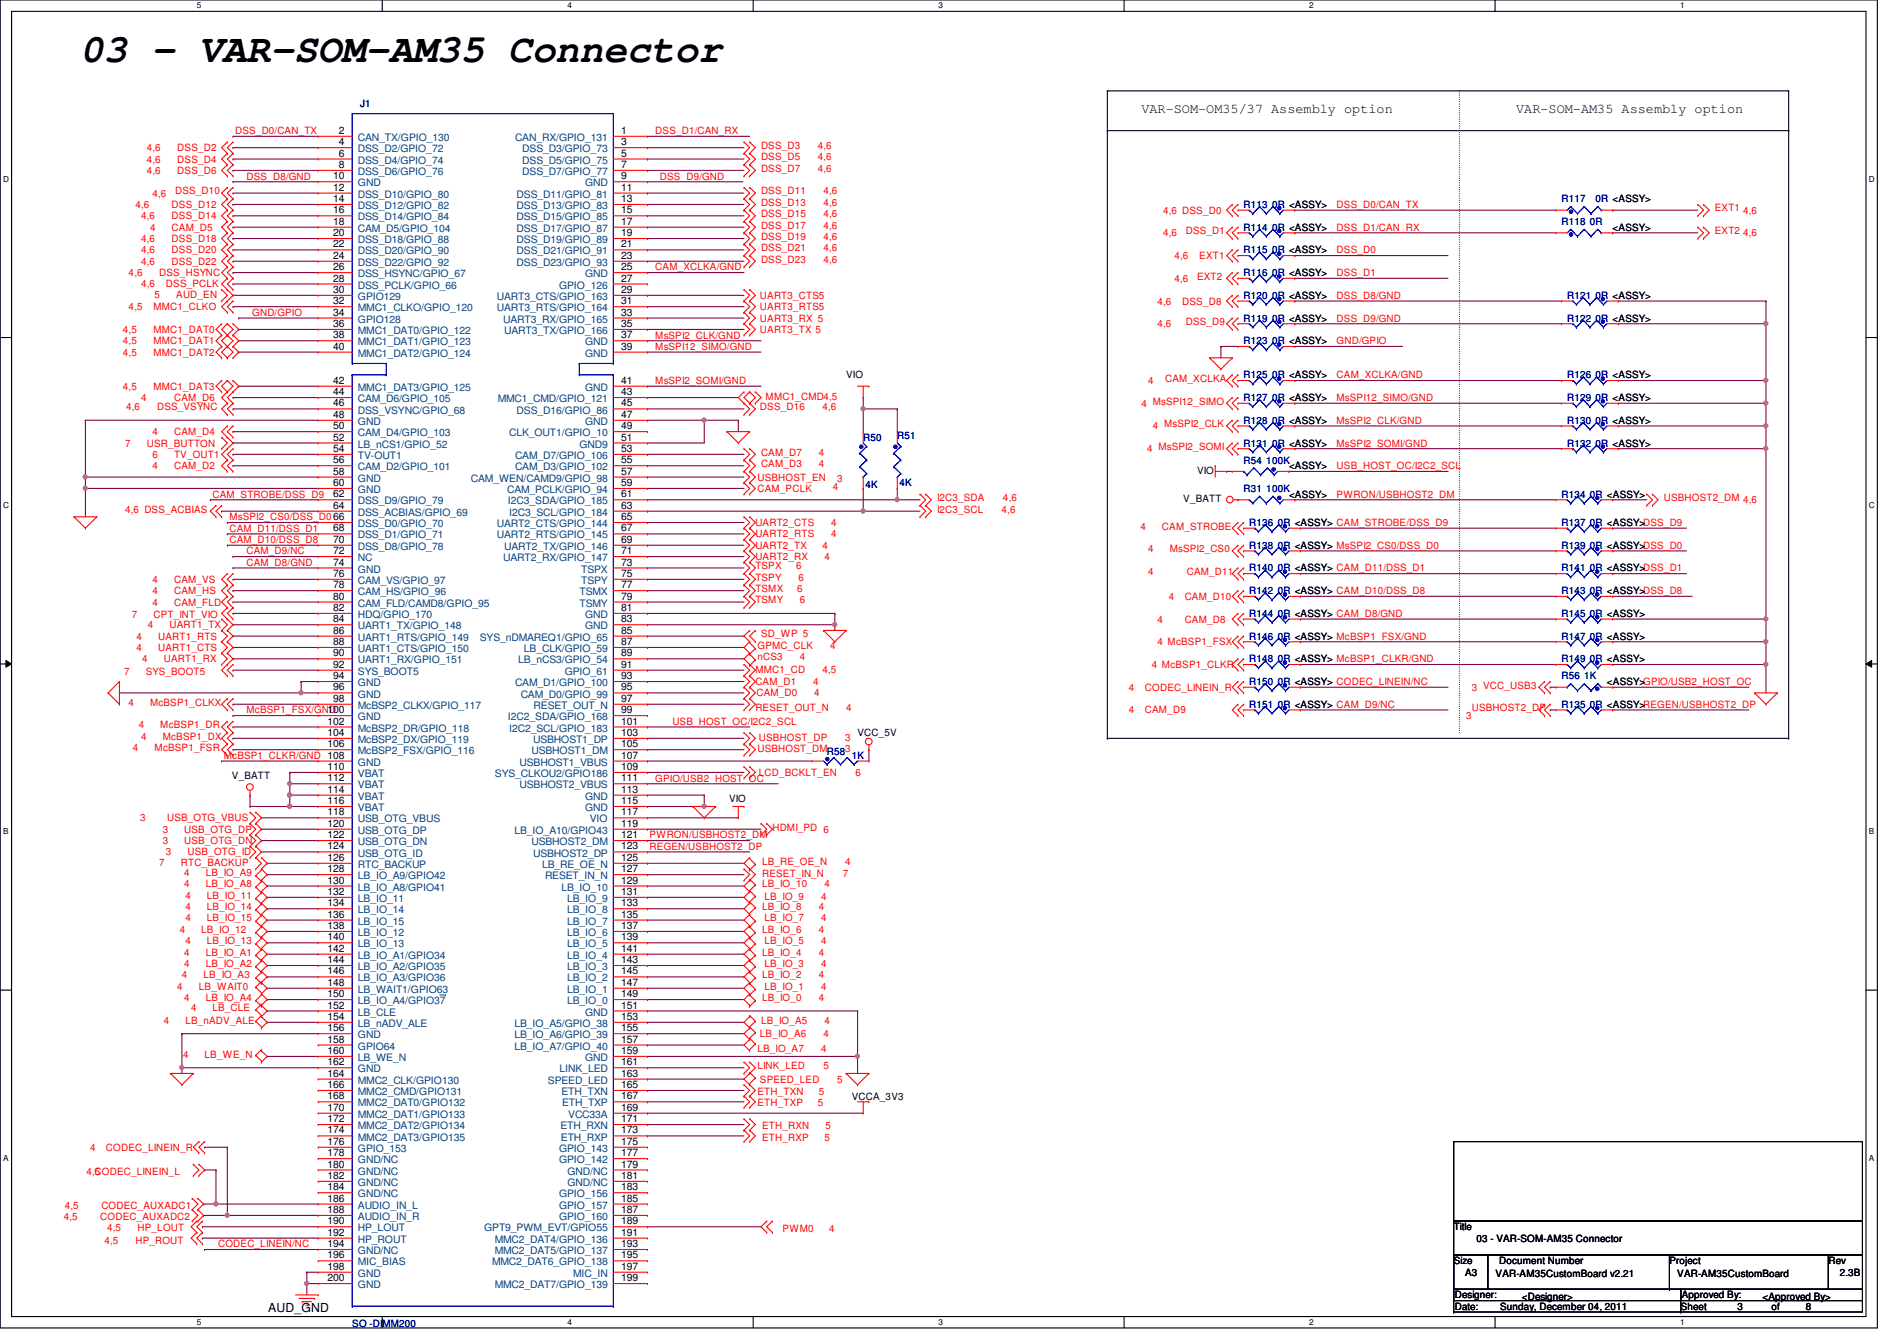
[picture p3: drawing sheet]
<svg xmlns="http://www.w3.org/2000/svg" width="297mm" height="210mm" viewBox="0 0 297 210" stroke-linecap="round" stroke-linejoin="round" font-family="sans-serif">
<defs><g id="words">
<text font-size="6.2" x="12.5" y="9.7">03 - VAR-SOM-AM35 Connector</text>
<g font-size="2.1">
<text x="178.7" y="17.7">VAR-SOM-OM35/37 Assembly option</text>
<text x="237.4" y="17.7">VAR-SOM-AM35 Assembly option</text>
</g>
<text font-size="1.9" x="42" y="205.4">AUD_GND</text>
<g font-size="1.6" fill="#000080">
<text x="56.4" y="16.7">J1</text>
<text x="194.7" y="32.6">R113 0R &lt;ASSY&gt;</text>
<text x="244.5" y="35.2">R118 0R</text>
<text x="244.5" y="31.7">R117</text>
<text x="249.8" y="31.7">0R &lt;ASSY&gt;</text>
<text x="194.7" y="39.7">R115 0R &lt;ASSY&gt;</text>
<text x="194.7" y="36.1">R114 0R &lt;ASSY&gt;</text>
<text x="194.7" y="46.8">R120 0R &lt;ASSY&gt;</text>
<text x="194.7" y="43.2">R116 0R &lt;ASSY&gt;</text>
<text x="245.4" y="46.8">R121 0R &lt;ASSY&gt;</text>
<text x="194.7" y="53.9">R123 0R &lt;ASSY&gt;</text>
<text x="194.7" y="50.3">R119 0R &lt;ASSY&gt;</text>
<text x="245.4" y="50.3">R122 0R &lt;ASSY&gt;</text>
<text x="194.7" y="59.2">R125 0R &lt;ASSY&gt;</text>
<text x="245.4" y="59.2">R126 0R &lt;ASSY&gt;</text>
<text x="194.7" y="62.8">R127 0R &lt;ASSY&gt;</text>
<text x="245.4" y="62.8">R129 0R &lt;ASSY&gt;</text>
<text x="135.2" y="69">R50</text>
<text x="140.5" y="68.7">R51</text>
<text x="194.7" y="66.3">R128 0R &lt;ASSY&gt;</text>
<text x="194.7" y="69.9">R131 0R &lt;ASSY&gt;</text>
<text x="245.4" y="66.3">R130 0R &lt;ASSY&gt;</text>
<text x="245.4" y="69.9">R132 0R &lt;ASSY&gt;</text>
<text x="135.5" y="76.5">4K</text>
<text x="140.8" y="76.1">4K</text>
<text x="194.7" y="72.6">R54 100K</text>
<text x="194.7" y="77">R31 100K</text>
<text x="244.5" y="77.9">R134 0R &lt;ASSY&gt;</text>
<text x="195.6" y="82.3">R136 0R &lt;ASSY&gt; CAM_STROBE/DSS_D9</text>
<text x="244.5" y="82.3">R137 0R &lt;ASSY&gt;DSS_D9</text>
<text x="195.6" y="89.5">R140 0R &lt;ASSY&gt; CAM_D11/DSS_D1</text>
<text x="195.6" y="85.9">R138 0R &lt;ASSY&gt; MsSPI2_CS0/DSS_D0</text>
<text x="244.5" y="89.5">R141 0R &lt;ASSY&gt;DSS_D1</text>
<text x="244.5" y="85.9">R139 0R &lt;ASSY&gt;DSS_D0</text>
<text x="195.6" y="93">R142 0R &lt;ASSY&gt; CAM_D10/DSS_D8</text>
<text x="244.5" y="93">R143 0R &lt;ASSY&gt;DSS_D8</text>
<text x="195.6" y="96.6">R144 0R &lt;ASSY&gt; CAM_D8/GND</text>
<text x="195.6" y="100.1">R146 0R &lt;ASSY&gt; McBSP1_FSX/GND</text>
<text x="244.5" y="100.1">R147 0R &lt;ASSY&gt;</text>
<text x="244.5" y="96.6">R145 0R &lt;ASSY&gt;</text>
<text x="195.6" y="103.7">R148 0R &lt;ASSY&gt; McBSP1_CLKR/GND</text>
<text x="195.6" y="107.2">R150 0R &lt;ASSY&gt; CODEC_LINEIN/NC</text>
<text x="244.5" y="103.7">R149 0R &lt;ASSY&gt;</text>
<text x="244.5" y="106.3">R56 1K</text>
<text x="195.6" y="110.8">R151 0R &lt;ASSY&gt; CAM_D9/NC</text>
<text x="244.5" y="110.8">R135 0R &lt;ASSY&gt;REGEN/USBHOST2_DP</text>
<text x="129.5" y="118.2">R58</text>
<text x="133.4" y="118.8">1K</text>
<text x="55.2" y="207.7">SO -DIMM200</text>
</g>
<g font-size="1.6" fill="#f00">
<text x="23" y="23.7">4,6</text>
<text x="27.8" y="23.7">DSS_D2</text>
<text x="36.8" y="21">DSS_D0/CAN_TX</text>
<text x="102.6" y="21">DSS_D1/CAN_RX</text>
<text x="119.2" y="23.3">DSS_D3</text>
<text x="128.1" y="23.3">4,6</text>
<text x="23" y="27.2">4,6</text>
<text x="23" y="25.4">4,6</text>
<text x="27.8" y="27.2">DSS_D6</text>
<text x="27.8" y="25.4">DSS_D4</text>
<text x="38.6" y="28.1">DSS_D8/GND</text>
<text x="103.3" y="28.1">DSS_D9/GND</text>
<text x="119.2" y="25.1">DSS_D5</text>
<text x="119.2" y="26.9">DSS_D7</text>
<text x="128.1" y="25.1">4,6</text>
<text x="128.1" y="26.9">4,6</text>
<text x="21.2" y="32.6">4,6</text>
<text x="22.1" y="34.3">4,6</text>
<text x="23.9" y="30.8">4,6</text>
<text x="26.9" y="32.6">DSS_D12</text>
<text x="26.9" y="34.3">DSS_D14</text>
<text x="27.4" y="30.4">DSS_D10</text>
<text x="119.2" y="35.8">DSS_D17</text>
<text x="119.2" y="32.2">DSS_D13</text>
<text x="119.2" y="34">DSS_D15</text>
<text x="119.2" y="30.4">DSS_D11</text>
<text x="128.9" y="35.8">4,6</text>
<text x="128.9" y="32.2">4,6</text>
<text x="128.9" y="34">4,6</text>
<text x="128.9" y="30.4">4,6</text>
<text x="182.1" y="33.4">4,6 DSS_D0</text>
<text x="209.3" y="32.6">DSS_D0/CAN_TX</text>
<text x="268.5" y="33.1">EXT1</text>
<text x="273" y="33.4">4,6</text>
<text x="22.1" y="39.7">4,6</text>
<text x="22.1" y="41.4">4,6</text>
<text x="22.1" y="37.9">4,6</text>
<text x="23.5" y="36.1">4</text>
<text x="26.9" y="36.1">CAM_D5</text>
<text x="26.9" y="39.7">DSS_D20</text>
<text x="26.9" y="41.4">DSS_D22</text>
<text x="26.9" y="37.9">DSS_D18</text>
<text x="119.2" y="41.1">DSS_D23</text>
<text x="119.2" y="37.5">DSS_D19</text>
<text x="119.2" y="39.3">DSS_D21</text>
<text x="128.9" y="41.1">4,6</text>
<text x="128.9" y="37.5">4,6</text>
<text x="128.9" y="39.3">4,6</text>
<text x="182.1" y="37">4,6</text>
<text x="183.9" y="40.6">4,6</text>
<text x="185.7" y="36.7">DSS_D1</text>
<text x="187.8" y="40.6">EXT1</text>
<text x="209.3" y="39.7">DSS_D0</text>
<text x="209.3" y="36.1">DSS_D1/CAN_RX</text>
<text x="268.5" y="36.7">EXT2</text>
<text x="273" y="37">4,6</text>
<text x="20.1" y="43.2">4,6</text>
<text x="22.1" y="45">4,6</text>
<text x="24.2" y="46.6">5</text>
<text x="24.9" y="43.2">DSS_HSYNC</text>
<text x="26" y="45">DSS_PCLK</text>
<text x="27.6" y="46.6">AUD_EN</text>
<text x="102.6" y="42.3">CAM_XCLKA/GND</text>
<text x="119" y="46.8">UART3_CTS5</text>
<text x="181.2" y="47.7">4,6</text>
<text x="183.9" y="44.1">4,6</text>
<text x="185.1" y="47.7">DSS_D8</text>
<text x="187.4" y="43.8">EXT2</text>
<text x="209.3" y="43.2">DSS_D1</text>
<text x="209.3" y="46.8">DSS_D8/GND</text>
<text x="19.3" y="53.9">4,5</text>
<text x="19.3" y="52.1">4,5</text>
<text x="20.1" y="48.6">4,5</text>
<text x="24" y="53.9">MMC1_DAT1</text>
<text x="24" y="52.1">MMC1_DAT0</text>
<text x="24" y="48.6">MMC1_CLKO</text>
<text x="39.5" y="49.4">GND/GPIO</text>
<text x="102.6" y="53">MsSPI2_CLK/GND</text>
<text x="119" y="50.3">UART3_RX 5</text>
<text x="119" y="52.1">UART3_TX 5</text>
<text x="119" y="48.6">UART3_RTS5</text>
<text x="181.2" y="51.2">4,6</text>
<text x="185.7" y="50.9">DSS_D9</text>
<text x="209.3" y="50.3">DSS_D9/GND</text>
<text x="209.3" y="53.9">GND/GPIO</text>
<text x="19.3" y="55.7">4,5</text>
<text x="24" y="55.7">MMC1_DAT2</text>
<text x="102.6" y="54.8">MsSPI12_SIMO/GND</text>
<text x="182.5" y="59.8">CAM_XCLKA</text>
<text x="209.3" y="59.2">CAM_XCLKA/GND</text>
<text x="19.3" y="61">4,5</text>
<text x="19.8" y="64.2">4,6</text>
<text x="22.1" y="62.8">4</text>
<text x="24" y="61">MMC1_DAT3</text>
<text x="24.6" y="64.2">DSS_VSYNC</text>
<text x="27.3" y="62.8">CAM_D6</text>
<text x="102.6" y="60.1">MsSPI2_SOMI/GND</text>
<text x="119" y="64.2">DSS_D16</text>
<text x="119.9" y="62.6">MMC1_CMD4,5</text>
<text x="128.8" y="64.2">4,6</text>
<text x="178.7" y="63.7">4 MsSPI12_SIMO</text>
<text x="179.8" y="60.1">4</text>
<text x="209.3" y="62.8">MsSPI12_SIMO/GND</text>
<text x="19.6" y="69.9">7</text>
<text x="23" y="69.9">USR_BUTTON</text>
<text x="23.9" y="68.1">4</text>
<text x="23.9" y="71.7">6</text>
<text x="27.3" y="68.1">CAM_D4</text>
<text x="27.3" y="71.7">TV_OUT1</text>
<text x="119.2" y="71.3">CAM_D7</text>
<text x="128.2" y="71.3">4</text>
<text x="179.6" y="70.8">4 MsSPI2_SOMI</text>
<text x="180.5" y="67.2">4 MsSPI2_CLK</text>
<text x="209.3" y="66.3">MsSPI2_CLK/GND</text>
<text x="209.3" y="69.9">MsSPI2_SOMI/GND</text>
<text x="23.9" y="73.4">4</text>
<text x="27.3" y="73.4">CAM_D2</text>
<text x="33.3" y="77.9">CAM_STROBE/DSS_D9</text>
<text x="118.6" y="75.2">USBHOST_EN</text>
<text x="118.6" y="77">CAM_PCLK</text>
<text x="119.2" y="73.1">CAM_D3</text>
<text x="128.2" y="73.1">4</text>
<text x="130.4" y="76.7">4</text>
<text x="131.1" y="75.4">3</text>
<text x="209.3" y="73.4">USB_HOST_OC/I2C2_SCL</text>
<text x="209.3" y="77.9">PWRON/USBHOST2_DM</text>
<text x="19.6" y="80.2">4,6 DSS_ACBIAS</text>
<text x="35.9" y="81.4">MsSPI2_CS0/DSS_D066</text>
<text x="35.9" y="83.2">CAM_D11/DSS_D1</text>
<text x="118.3" y="82.3">UART2_CTS</text>
<text x="130.2" y="82.3">4</text>
<text x="146.7" y="80.2">I2C3_SCL</text>
<text x="146.7" y="78.4">I2C3_SDA</text>
<text x="156.8" y="80.2">4,6</text>
<text x="157.1" y="78.4">4,6</text>
<text x="178.6" y="82.9">4</text>
<text x="181.9" y="82.9">CAM_STROBE</text>
<text x="260.5" y="78.4">USBHOST2_DM 4,6</text>
<text x="35.9" y="85">CAM_D10/DSS_D8</text>
<text x="38.6" y="88.6">CAM_D8/GND</text>
<text x="38.6" y="86.8">CAM_D9/NC</text>
<text x="118.3" y="89.1">TSPX</text>
<text x="118.3" y="85.9">UART2_TX</text>
<text x="118.3" y="87.7">UART2_RX</text>
<text x="118.3" y="84.1">UART2_RTS</text>
<text x="124.7" y="89.1">6</text>
<text x="128.8" y="85.9">4</text>
<text x="129.1" y="87.7">4</text>
<text x="130.2" y="84.1">4</text>
<text x="179.8" y="86.4">4</text>
<text x="183.2" y="86.4">MsSPI2_CS0</text>
<text x="23.9" y="91.2">4</text>
<text x="23.9" y="93">4</text>
<text x="23.9" y="94.8">4</text>
<text x="27.3" y="91.2">CAM_VS</text>
<text x="27.3" y="93">CAM_HS</text>
<text x="27.3" y="94.8">CAM_FLD</text>
<text x="118.3" y="90.9">TSPY</text>
<text x="118.3" y="94.4">TSMY</text>
<text x="118.3" y="92.7">TSMX</text>
<text x="124.8" y="92.7">6</text>
<text x="125" y="90.9">6</text>
<text x="125.2" y="94.4">6</text>
<text x="179.8" y="90">4</text>
<text x="183" y="93.9">4</text>
<text x="185.5" y="93.9">CAM_D10</text>
<text x="185.8" y="90">CAM_D11</text>
<text x="20.7" y="96.7">7</text>
<text x="21.4" y="100.1">4</text>
<text x="21.4" y="101.9">4</text>
<text x="23.2" y="98.3">4</text>
<text x="24" y="96.7">CPT_INT_VIO</text>
<text x="24.8" y="100.1">UART1_RTS</text>
<text x="24.8" y="101.9">UART1_CTS</text>
<text x="26.5" y="98.3">UART1_TX</text>
<text x="118.6" y="101.6">GPMC_CLK</text>
<text x="119.2" y="99.8">SD_WP 5</text>
<text x="130" y="101.6">4</text>
<text x="181.2" y="97.5">4</text>
<text x="181.2" y="101">4 McBSP1_FSX</text>
<text x="185.5" y="97.5">CAM_D8</text>
<text x="19.4" y="105.6">7</text>
<text x="22.3" y="103.7">4</text>
<text x="22.8" y="105.6">SYS_BOOT5</text>
<text x="25.7" y="103.7">UART1_RX</text>
<text x="118.3" y="107.2">CAM_D1</text>
<text x="118.3" y="105.3">MMC1_CD</text>
<text x="118.6" y="103.3">nCS3</text>
<text x="125.2" y="103.3">4</text>
<text x="127.3" y="107.2">4</text>
<text x="128.8" y="105.3">4,5</text>
<text x="180.3" y="104.6">4 McBSP1_CLKR</text>
<text x="20.1" y="110.4">4</text>
<text x="23.5" y="110.4">McBSP1_CLKX</text>
<text x="38.6" y="111.7">McBSP1_FSX/GND</text>
<text x="105.3" y="113.5">USB_HOST_OC/I2C2_SCL</text>
<text x="118.3" y="111.3">RESET_OUT_N</text>
<text x="118.4" y="109">CAM_D0</text>
<text x="127.5" y="109">4</text>
<text x="132.5" y="111.3">4</text>
<text x="176.8" y="108.1">4</text>
<text x="176.8" y="111.7">4</text>
<text x="179.3" y="108.1">CODEC_LINEIN_R</text>
<text x="179.3" y="111.7">CAM_D9</text>
<text x="229.6" y="112.6">3</text>
<text x="230.5" y="108.1">3 VCC_USB3</text>
<text x="230.5" y="111.3">USBHOST2_DP</text>
<text x="20.8" y="117.6">4</text>
<text x="21.7" y="114">4</text>
<text x="22.1" y="115.8">4</text>
<text x="24.2" y="117.6">McBSP1_FSR</text>
<text x="25.1" y="114">McBSP1_DR</text>
<text x="25.5" y="115.8">McBSP1_DX</text>
<text x="35" y="118.8">McBSP1_CLKR/GND 108</text>
<text x="118.6" y="117.7">USBHOST_DM</text>
<text x="118.8" y="116">USBHOST_DP</text>
<text x="132.3" y="116">3</text>
<text x="132.3" y="117.7">3</text>
<text x="102.6" y="122.3">GPIO/USB2_HOST_OC</text>
<text x="118.8" y="121.5">LCD_BCKLT_EN</text>
<text x="133.9" y="121.5">6</text>
<text x="21.9" y="128.6">3</text>
<text x="25.5" y="130.3">3</text>
<text x="26.2" y="128.6">USB_OTG_VBUS</text>
<text x="28.8" y="130.3">USB_OTG_DP</text>
<text x="101.7" y="131.2">PWRON/USBHOST2_DM</text>
<text x="120.9" y="130">HDMI_PD 6</text>
<text x="24.9" y="135.5">7</text>
<text x="25.5" y="132.1">3</text>
<text x="26" y="133.9">3</text>
<text x="28.3" y="135.5">RTC_BACKUP</text>
<text x="28.8" y="132.1">USB_OTG_DN</text>
<text x="28.8" y="137.1">4</text>
<text x="29.4" y="133.9">USB_OTG_ID</text>
<text x="32.2" y="137.1">LB_IO_A9</text>
<text x="101.7" y="133">REGEN/USBHOST2_DP</text>
<text x="119.3" y="137.3">RESET_IN_N</text>
<text x="119.3" y="135.3">LB_RE_OE_N</text>
<text x="131.9" y="137.3">7</text>
<text x="132.3" y="135.3">4</text>
<text x="28.8" y="138.9">4</text>
<text x="29" y="140.7">4</text>
<text x="29" y="142.5">4</text>
<text x="32.2" y="138.9">LB_IO_A8</text>
<text x="32.4" y="140.7">LB_IO_11</text>
<text x="32.4" y="142.5">LB_IO_14</text>
<text x="119.3" y="142.5">LB_IO_8</text>
<text x="119.3" y="138.9">LB_IO_10</text>
<text x="119.7" y="140.8">LB_IO_9</text>
<text x="128.2" y="142.5">4</text>
<text x="128.6" y="140.8">4</text>
<text x="129.1" y="138.9">4</text>
<text x="28.1" y="146">4</text>
<text x="28.8" y="149.6">4</text>
<text x="29" y="147.8">4</text>
<text x="29" y="144.2">4</text>
<text x="31.5" y="146">LB_IO_12</text>
<text x="32.2" y="149.6">LB_IO_A1</text>
<text x="32.4" y="147.8">LB_IO_13</text>
<text x="32.4" y="144.2">LB_IO_15</text>
<text x="119.3" y="149.6">LB_IO_4</text>
<text x="119.3" y="146">LB_IO_6</text>
<text x="119.7" y="147.8">LB_IO_5</text>
<text x="119.7" y="144.2">LB_IO_7</text>
<text x="128.2" y="149.6">4</text>
<text x="128.2" y="146">4</text>
<text x="128.6" y="147.8">4</text>
<text x="128.6" y="144.2">4</text>
<text x="27.8" y="154.9">4</text>
<text x="28.5" y="153.1">4</text>
<text x="28.8" y="151.3">4</text>
<text x="31.2" y="154.9">LB_WAIT0</text>
<text x="31.9" y="153.1">LB_IO_A3</text>
<text x="32.2" y="151.3">LB_IO_A2</text>
<text x="119.3" y="153.1">LB_IO_2</text>
<text x="119.7" y="154.9">LB_IO_1</text>
<text x="119.7" y="151.3">LB_IO_3</text>
<text x="128.2" y="153.1">4</text>
<text x="128.6" y="154.9">4</text>
<text x="128.6" y="151.3">4</text>
<text x="25.7" y="160.2">4</text>
<text x="28.8" y="156.7">4</text>
<text x="29" y="160.2">LB_nADV_ALE</text>
<text x="29.9" y="158.2">4</text>
<text x="32.2" y="156.7">LB_IO_A4</text>
<text x="33.3" y="158.2">LB_CLE</text>
<text x="119.2" y="160.2">LB_IO_A5</text>
<text x="119.3" y="156.7">LB_IO_0</text>
<text x="128.2" y="156.7">4</text>
<text x="129.1" y="160.2">4</text>
<text x="28.7" y="165.6">4</text>
<text x="32" y="165.6">LB_WE_N</text>
<text x="118.6" y="167.3">LINK_LED</text>
<text x="118.6" y="164.7">LB_IO_A7</text>
<text x="119" y="162.3">LB_IO_A6</text>
<text x="128.6" y="164.7">4</text>
<text x="128.9" y="162.3">4</text>
<text x="128.9" y="167.3">5</text>
<text x="118.6" y="173.2">ETH_TXP</text>
<text x="118.6" y="171.4">ETH_TXN</text>
<text x="119" y="169.5">SPEED_LED</text>
<text x="128.1" y="173.2">5</text>
<text x="128.2" y="171.4">5</text>
<text x="131.1" y="169.5">5</text>
<text x="119.3" y="178.5">ETH_RXP</text>
<text x="119.3" y="176.7">ETH_RXN</text>
<text x="129.1" y="178.5">5</text>
<text x="129.3" y="176.7">5</text>
<text x="13.5" y="183.9">4,5</text>
<text x="14.1" y="180.1">4</text>
<text x="14.8" y="183.9">CODEC_LINEIN_L</text>
<text x="16.6" y="180.1">CODEC_LINEIN_R</text>
<text x="10" y="191">4,5</text>
<text x="10.2" y="189.2">4,5</text>
<text x="15.7" y="191">CODEC_AUXADC2</text>
<text x="15.9" y="189.2">CODEC_AUXADC1</text>
<text x="16.4" y="194.7">4,5</text>
<text x="16.8" y="192.7">4,5</text>
<text x="21.2" y="194.7">HP_ROUT</text>
<text x="21.5" y="192.7">HP_LOUT</text>
<text x="34.2" y="195.2">CODEC_LINEIN/NC</text>
<text x="122.6" y="192.9">PWM0</text>
<text x="129.8" y="192.9">4</text>
</g>
<g font-size="1.6">
<text x="53" y="21">2</text>
<text x="53" y="22.7">4</text>
<text x="97.3" y="21">1</text>
<text x="97.3" y="22.7">3</text>
<text x="52.2" y="28.1">10</text>
<text x="52.2" y="29.8">12</text>
<text x="53" y="24.5">6</text>
<text x="53" y="26.3">8</text>
<text x="97.3" y="24.5">5</text>
<text x="97.3" y="26.3">7</text>
<text x="97.3" y="28.1">9</text>
<text x="97.3" y="29.8">11</text>
<text x="52.2" y="31.6">14</text>
<text x="52.2" y="33.4">16</text>
<text x="52.2" y="35.2">18</text>
<text x="97.3" y="31.6">13</text>
<text x="97.3" y="33.4">15</text>
<text x="97.3" y="35.2">17</text>
<text x="52.2" y="37">20</text>
<text x="52.2" y="38.7">22</text>
<text x="52.2" y="40.5">24</text>
<text x="97.3" y="37">19</text>
<text x="97.3" y="38.7">21</text>
<text x="97.3" y="40.5">23</text>
<text x="252.5" y="36.1">&lt;ASSY&gt;</text>
<text x="52.2" y="42.3">26</text>
<text x="52.2" y="44.1">28</text>
<text x="52.2" y="45.8">30</text>
<text x="52.2" y="47.6">32</text>
<text x="97.3" y="42.3">25</text>
<text x="97.3" y="44.1">27</text>
<text x="97.3" y="45.8">29</text>
<text x="97.3" y="47.6">31</text>
<text x="52.2" y="49.4">34</text>
<text x="52.2" y="51.2">36</text>
<text x="52.2" y="53">38</text>
<text x="97.3" y="49.4">33</text>
<text x="97.3" y="51.2">35</text>
<text x="97.3" y="53">37</text>
<text x="52.2" y="54.7">40</text>
<text x="97.3" y="54.7">39</text>
<text x="132.5" y="59.2">VIO</text>
<text x="52.2" y="60.1">42</text>
<text x="52.2" y="61.8">44</text>
<text x="52.2" y="63.6">46</text>
<text x="52.2" y="65.4">48</text>
<text x="97.3" y="60.1">41</text>
<text x="97.3" y="61.8">43</text>
<text x="97.3" y="63.6">45</text>
<text x="97.3" y="65.4">47</text>
<text x="52.2" y="67.2">50</text>
<text x="52.2" y="69">52</text>
<text x="52.2" y="70.7">54</text>
<text x="97.3" y="67.2">49</text>
<text x="97.3" y="69">51</text>
<text x="97.3" y="70.7">53</text>
<text x="52.2" y="72.5">56</text>
<text x="52.2" y="74.3">58</text>
<text x="52.2" y="76.1">60</text>
<text x="52.2" y="77.9">62</text>
<text x="97.3" y="72.5">55</text>
<text x="97.3" y="74.3">57</text>
<text x="97.3" y="76.1">59</text>
<text x="97.3" y="77.9">61</text>
<text x="187.4" y="74.2">VIO</text>
<text x="201.8" y="73.4">&lt;ASSY&gt;</text>
<text x="201.8" y="77.9">&lt;ASSY&gt;</text>
<text x="52.2" y="79.6">64</text>
<text x="52.2" y="83.2">68</text>
<text x="97.3" y="79.6">63</text>
<text x="97.3" y="81.4">65</text>
<text x="97.3" y="83.2">67</text>
<text x="185.3" y="78.6">V_BATT</text>
<text x="52.2" y="85">70</text>
<text x="52.2" y="86.7">72</text>
<text x="52.2" y="88.5">74</text>
<text x="97.3" y="85">69</text>
<text x="97.3" y="86.7">71</text>
<text x="97.3" y="88.5">73</text>
<text x="52.2" y="90.3">76</text>
<text x="52.2" y="92.1">78</text>
<text x="52.2" y="93.9">80</text>
<text x="52.2" y="95.6">82</text>
<text x="97.3" y="90.3">75</text>
<text x="97.3" y="92.1">77</text>
<text x="97.3" y="93.9">79</text>
<text x="97.3" y="95.6">81</text>
<text x="52.2" y="97.4">84</text>
<text x="52.2" y="99.2">86</text>
<text x="52.2" y="101">88</text>
<text x="97.3" y="97.4">83</text>
<text x="97.3" y="99.2">85</text>
<text x="97.3" y="101">87</text>
<text x="52.2" y="102.7">90</text>
<text x="52.2" y="104.5">92</text>
<text x="52.2" y="106.3">94</text>
<text x="97.3" y="102.7">89</text>
<text x="97.3" y="104.5">91</text>
<text x="97.3" y="106.3">93</text>
<text x="251.6" y="107.2">&lt;ASSY&gt;GPIO/USB2_HOST_OC</text>
<text x="51.3" y="111.6">100</text>
<text x="51.3" y="113.4">102</text>
<text x="52.2" y="108.1">96</text>
<text x="52.2" y="109.9">98</text>
<text x="97.3" y="108.1">95</text>
<text x="97.3" y="109.9">97</text>
<text x="97.3" y="111.6">99</text>
<text x="97.3" y="113.4">101</text>
<text x="51.3" y="115.2">104</text>
<text x="51.3" y="117">106</text>
<text x="97.3" y="117">105</text>
<text x="97.3" y="115.2">103</text>
<text x="97.3" y="118.7">107</text>
<text x="134.3" y="115.2">VCC_5V</text>
<text x="36.3" y="122">V_BATT</text>
<text x="51.3" y="120.5">110</text>
<text x="51.3" y="122.3">112</text>
<text x="51.3" y="124.1">114</text>
<text x="51.3" y="125.9">116</text>
<text x="97.3" y="120.5">109</text>
<text x="97.3" y="122.3">111</text>
<text x="97.3" y="124.1">113</text>
<text x="97.3" y="125.9">115</text>
<text x="114.2" y="125.6">VIO</text>
<text x="51.3" y="127.6">118</text>
<text x="51.3" y="129.4">120</text>
<text x="51.3" y="131.2">122</text>
<text x="97.3" y="127.6">117</text>
<text x="97.3" y="129.4">119</text>
<text x="97.3" y="131.2">121</text>
<text x="51.3" y="133">124</text>
<text x="51.3" y="134.7">126</text>
<text x="51.3" y="136.5">128</text>
<text x="97.3" y="133">123</text>
<text x="97.3" y="134.7">125</text>
<text x="97.3" y="136.5">127</text>
<text x="51.3" y="138.3">130</text>
<text x="51.3" y="140.1">132</text>
<text x="51.3" y="141.9">134</text>
<text x="51.3" y="143.6">136</text>
<text x="97.3" y="138.3">129</text>
<text x="97.3" y="140.1">131</text>
<text x="97.3" y="141.9">133</text>
<text x="97.3" y="143.6">135</text>
<text x="51.3" y="145.4">138</text>
<text x="51.3" y="147.2">140</text>
<text x="51.3" y="149">142</text>
<text x="97.3" y="145.4">137</text>
<text x="97.3" y="147.2">139</text>
<text x="97.3" y="149">141</text>
<text x="51.3" y="150.7">144</text>
<text x="51.3" y="152.5">146</text>
<text x="51.3" y="154.3">148</text>
<text x="97.3" y="150.7">143</text>
<text x="97.3" y="152.5">145</text>
<text x="97.3" y="154.3">147</text>
<text x="51.3" y="156.1">150</text>
<text x="51.3" y="157.9">152</text>
<text x="51.3" y="159.6">154</text>
<text x="51.3" y="161.4">156</text>
<text x="97.3" y="156.1">149</text>
<text x="97.3" y="157.9">151</text>
<text x="97.3" y="159.6">153</text>
<text x="97.3" y="161.4">155</text>
<text x="51.3" y="163.2">158</text>
<text x="51.3" y="165">160</text>
<text x="51.3" y="166.8">162</text>
<text x="97.3" y="163.2">157</text>
<text x="97.3" y="165">159</text>
<text x="97.3" y="166.8">161</text>
<text x="51.3" y="168.5">164</text>
<text x="51.3" y="170.3">166</text>
<text x="51.3" y="172.1">168</text>
<text x="51.3" y="173.9">170</text>
<text x="97.3" y="168.5">163</text>
<text x="97.3" y="170.3">165</text>
<text x="97.3" y="172.1">167</text>
<text x="97.3" y="173.9">169</text>
<text x="133.4" y="172.1">VCCA_3V3</text>
<text x="51.3" y="175.6">172</text>
<text x="51.3" y="177.4">174</text>
<text x="51.3" y="179.2">176</text>
<text x="97.3" y="175.6">171</text>
<text x="97.3" y="177.4">173</text>
<text x="97.3" y="179.2">175</text>
<text x="51.3" y="181">178</text>
<text x="51.3" y="182.8">180</text>
<text x="51.3" y="184.5">182</text>
<text x="97.3" y="181">177</text>
<text x="97.3" y="182.8">179</text>
<text x="97.3" y="184.5">181</text>
<text x="51.3" y="186.3">184</text>
<text x="51.3" y="188.1">186</text>
<text x="51.3" y="189.9">188</text>
<text x="51.3" y="191.6">190</text>
<text x="97.3" y="186.3">183</text>
<text x="97.3" y="188.1">185</text>
<text x="97.3" y="189.9">187</text>
<text x="97.3" y="191.6">189</text>
<text x="51.3" y="193.4">192</text>
<text x="51.3" y="195.2">194</text>
<text x="51.3" y="197">196</text>
<text x="97.3" y="193.4">191</text>
<text x="97.3" y="195.2">193</text>
<text x="97.3" y="197">195</text>
<text x="227.6" y="192.6">Title</text>
<text x="227.6" y="197.9">Size</text>
<text x="231.2" y="194.4">03 - VAR-SOM-AM35 Connector</text>
<text x="234.7" y="197.9">Document Number</text>
<text x="261.4" y="197.9">Project</text>
<text x="286.3" y="197.9">Rev</text>
<text x="51.3" y="198.8">198</text>
<text x="51.3" y="200.5">200</text>
<text x="97.3" y="198.8">197</text>
<text x="97.3" y="200.5">199</text>
<text x="227.8" y="203.2">Designer:</text>
<text x="229.4" y="199.7">A3</text>
<text x="234.2" y="199.9">VAR-AM35CustomBoard v2.21</text>
<text x="238.3" y="203.4">&lt;Designer&gt;</text>
<text x="262.6" y="199.9">VAR-AM35CustomBoard</text>
<text x="263.4" y="203.2">Approved By:</text>
<text x="276" y="203.4">&lt;Approved By&gt;</text>
<text x="288.1" y="199.7">2.3B</text>
<text x="227.8" y="205">Date:</text>
<text x="234.9" y="205">Sunday, December 04, 2011</text>
<text x="263.2" y="205">Sheet</text>
<text x="272.1" y="205">3</text>
<text x="277.4" y="205">of</text>
<text x="282.7" y="205">8</text>
</g>
<g font-size="1.6" fill="#004080">
<text x="56" y="22.1">CAN_TX/GPIO_130</text>
<text x="56" y="23.8">DSS_D2/GPIO_72</text>
<text x="80.6" y="22.1">CAN_RX/GPIO_131</text>
<text x="81.8" y="23.8">DSS_D3/GPIO_73</text>
<text x="56" y="25.6">DSS_D4/GPIO_74</text>
<text x="56" y="27.4">DSS_D6/GPIO_76</text>
<text x="56" y="29.2">GND</text>
<text x="81.8" y="25.6">DSS_D5/GPIO_75</text>
<text x="81.8" y="27.4">DSS_D7/GPIO_77</text>
<text x="91.6" y="29.2">GND</text>
<text x="56" y="30.9">DSS_D10/GPIO_80</text>
<text x="56" y="32.7">DSS_D12/GPIO_82</text>
<text x="56" y="34.5">DSS_D14/GPIO_84</text>
<text x="80.9" y="30.9">DSS_D11/GPIO_81</text>
<text x="80.9" y="32.7">DSS_D13/GPIO_83</text>
<text x="80.9" y="34.5">DSS_D15/GPIO_85</text>
<text x="56" y="36.3">CAM_D5/GPIO_104</text>
<text x="56" y="38.1">DSS_D18/GPIO_88</text>
<text x="56" y="39.8">DSS_D20/GPIO_90</text>
<text x="56" y="41.6">DSS_D22/GPIO_92</text>
<text x="80.9" y="36.3">DSS_D17/GPIO_87</text>
<text x="80.9" y="38.1">DSS_D19/GPIO_89</text>
<text x="80.9" y="39.8">DSS_D21/GPIO_91</text>
<text x="80.9" y="41.6">DSS_D23/GPIO_93</text>
<text x="56" y="43.4">DSS_HSYNC/GPIO_67</text>
<text x="56" y="45.2">DSS_PCLK/GPIO_66</text>
<text x="56" y="46.9">GPIO129</text>
<text x="77.8" y="46.9">UART3_CTS/GPIO_163</text>
<text x="87.5" y="45.2">GPIO_126</text>
<text x="91.6" y="43.4">GND</text>
<text x="56" y="48.7">MMC1_CLKO/GPIO_120</text>
<text x="56" y="50.5">GPIO128</text>
<text x="56" y="52.3">MMC1_DAT0/GPIO_122</text>
<text x="77.8" y="48.7">UART3_RTS/GPIO_164</text>
<text x="78.8" y="50.5">UART3_RX/GPIO_165</text>
<text x="78.9" y="52.3">UART3_TX/GPIO_166</text>
<text x="56" y="54.1">MMC1_DAT1/GPIO_123</text>
<text x="56" y="55.8">MMC1_DAT2/GPIO_124</text>
<text x="91.6" y="54.1">GND</text>
<text x="91.6" y="55.8">GND</text>
<text x="56" y="61.2">MMC1_DAT3/GPIO_125</text>
<text x="56" y="62.9">CAM_D6/GPIO_105</text>
<text x="56" y="64.7">DSS_VSYNC/GPIO_68</text>
<text x="77.9" y="62.9">MMC1_CMD/GPIO_121</text>
<text x="80.9" y="64.7">DSS_D16/GPIO_86</text>
<text x="91.6" y="61.2">GND</text>
<text x="56" y="66.5">GND</text>
<text x="56" y="68.3">CAM_D4/GPIO_103</text>
<text x="56" y="70.1">LB_nCS1/GPIO_52</text>
<text x="56" y="71.8">TV-OUT1</text>
<text x="79.7" y="68.3">CLK_OUT1/GPIO_10</text>
<text x="80.6" y="71.8">CAM_D7/GPIO_106</text>
<text x="90.7" y="70.1">GND9</text>
<text x="91.6" y="66.5">GND</text>
<text x="56" y="73.6">CAM_D2/GPIO_101</text>
<text x="56" y="75.4">GND</text>
<text x="56" y="77.2">GND</text>
<text x="73.7" y="75.4">CAM_WEN/CAMD9/GPIO_98</text>
<text x="79.4" y="77.2">CAM_PCLK/GPIO_94</text>
<text x="80.6" y="73.6">CAM_D3/GPIO_102</text>
<text x="56" y="79">DSS_D9/GPIO_79</text>
<text x="56" y="80.7">DSS_ACBIAS/GPIO_69</text>
<text x="56" y="82.5">DSS_D0/GPIO_70</text>
<text x="77.8" y="82.5">UART2_CTS/GPIO_144</text>
<text x="79.5" y="79">I2C3_SDA/GPIO_185</text>
<text x="79.7" y="80.7">I2C3_SCL/GPIO_184</text>
<text x="56" y="84.3">DSS_D1/GPIO_71</text>
<text x="56" y="86.1">DSS_D8/GPIO_78</text>
<text x="56" y="87.8">NC</text>
<text x="56" y="89.6">GND</text>
<text x="77.8" y="84.3">UART2_RTS/GPIO_145</text>
<text x="78.8" y="87.8">UART2_RX/GPIO_147</text>
<text x="78.9" y="86.1">UART2_TX/GPIO_146</text>
<text x="91" y="89.6">TSPX</text>
<text x="56" y="91.4">CAM_VS/GPIO_97</text>
<text x="56" y="93.2">CAM_HS/GPIO_96</text>
<text x="56" y="95">CAM_FLD/CAMD8/GPIO_95</text>
<text x="90.8" y="93.2">TSMX</text>
<text x="90.8" y="95">TSMY</text>
<text x="91" y="91.4">TSPY</text>
<text x="56" y="96.7">HDQ/GPIO_170</text>
<text x="56" y="98.5">UART1_TX/GPIO_148</text>
<text x="56" y="100.3">UART1_RTS/GPIO_149</text>
<text x="75.1" y="100.3">SYS_nDMAREQ1/GPIO_65</text>
<text x="91.6" y="96.7">GND</text>
<text x="91.6" y="98.5">GND</text>
<text x="56" y="102.1">UART1_CTS/GPIO_150</text>
<text x="56" y="103.8">UART1_RX/GPIO_151</text>
<text x="56" y="105.6">SYS_BOOT5</text>
<text x="56" y="107.4">GND</text>
<text x="80.6" y="107.4">CAM_D1/GPIO_100</text>
<text x="81.1" y="103.8">LB_nCS3/GPIO_54</text>
<text x="82" y="102.1">LB_CLK/GPIO_59</text>
<text x="88.4" y="105.6">GPIO_61</text>
<text x="56" y="109.2">GND</text>
<text x="56" y="111">McBSP2_CLKX/GPIO_117</text>
<text x="56" y="112.7">GND</text>
<text x="79.5" y="112.7">I2C2_SDA/GPIO_168</text>
<text x="81.5" y="109.2">CAM_D0/GPIO_99</text>
<text x="83.6" y="111">RESET_OUT_N</text>
<text x="56" y="114.5">McBSP2_DR/GPIO_118</text>
<text x="56" y="116.3">McBSP2_DX/GPIO_119</text>
<text x="56" y="118.1">McBSP2_FSX/GPIO_116</text>
<text x="56" y="119.8">GND</text>
<text x="79.7" y="114.5">I2C2_SCL/GPIO_183</text>
<text x="81.4" y="119.8">USBHOST1_VBUS</text>
<text x="83.2" y="118.1">USBHOST1_DM</text>
<text x="83.5" y="116.3">USBHOST1_DP</text>
<text x="56" y="121.6">VBAT</text>
<text x="56" y="123.4">VBAT</text>
<text x="56" y="125.2">VBAT</text>
<text x="77.5" y="121.6">SYS_CLKOU2/GPIO186</text>
<text x="81.4" y="123.4">USBHOST2_VBUS</text>
<text x="91.6" y="125.2">GND</text>
<text x="56" y="127">VBAT</text>
<text x="56" y="128.7">USB_OTG_VBUS</text>
<text x="56" y="130.5">USB_OTG_DP</text>
<text x="80.6" y="130.5">LB_IO_A10/GPIO43</text>
<text x="91.6" y="127">GND</text>
<text x="92.4" y="128.7">VIO</text>
<text x="56" y="132.3">USB_OTG_DN</text>
<text x="56" y="134.1">USB_OTG_ID</text>
<text x="56" y="135.8">RTC_BACKUP</text>
<text x="56" y="137.6">LB_IO_A9/GPIO42</text>
<text x="83.2" y="132.3">USBHOST2_DM</text>
<text x="83.5" y="134.1">USBHOST2_DP</text>
<text x="84.9" y="135.8">LB_RE_OE_N</text>
<text x="85.3" y="137.6">RESET_IN_N</text>
<text x="56" y="139.4">LB_IO_A8/GPIO41</text>
<text x="56" y="141.2">LB_IO_11</text>
<text x="56" y="143">LB_IO_14</text>
<text x="87.9" y="139.4">LB_IO_10</text>
<text x="88.8" y="141.2">LB_IO_9</text>
<text x="88.8" y="143">LB_IO_8</text>
<text x="56" y="144.7">LB_IO_15</text>
<text x="56" y="146.5">LB_IO_12</text>
<text x="56" y="148.3">LB_IO_13</text>
<text x="88.8" y="144.7">LB_IO_7</text>
<text x="88.8" y="146.5">LB_IO_6</text>
<text x="88.8" y="148.3">LB_IO_5</text>
<text x="56" y="150.1">LB_IO_A1/GPIO34</text>
<text x="56" y="151.8">LB_IO_A2/GPIO35</text>
<text x="56" y="153.6">LB_IO_A3/GPIO36</text>
<text x="56" y="155.4">LB_WAIT1/GPIO63</text>
<text x="88.8" y="150.1">LB_IO_4</text>
<text x="88.8" y="151.8">LB_IO_3</text>
<text x="88.8" y="153.6">LB_IO_2</text>
<text x="88.8" y="155.4">LB_IO_1</text>
<text x="56" y="157.2">LB_IO_A4/GPIO37</text>
<text x="56" y="159">LB_CLE</text>
<text x="56" y="160.7">LB_nADV_ALE</text>
<text x="80.6" y="160.7">LB_IO_A5/GPIO_38</text>
<text x="88.8" y="157.2">LB_IO_0</text>
<text x="91.6" y="159">GND</text>
<text x="56" y="162.5">GND</text>
<text x="56" y="164.3">GPIO64</text>
<text x="56" y="166.1">LB_WE_N</text>
<text x="56" y="167.9">GND</text>
<text x="80.6" y="162.5">LB_IO_A6/GPIO_39</text>
<text x="80.6" y="164.3">LB_IO_A7/GPIO_40</text>
<text x="87.6" y="167.9">LINK_LED</text>
<text x="91.6" y="166.1">GND</text>
<text x="56" y="169.6">MMC2_CLK/GPIO130</text>
<text x="56" y="171.4">MMC2_CMD/GPIO131</text>
<text x="56" y="173.2">MMC2_DAT0/GPIO132</text>
<text x="85.8" y="169.6">SPEED_LED</text>
<text x="87.9" y="171.4">ETH_TXN</text>
<text x="88" y="173.2">ETH_TXP</text>
<text x="56" y="175">MMC2_DAT1/GPIO133</text>
<text x="56" y="176.7">MMC2_DAT2/GPIO134</text>
<text x="56" y="178.5">MMC2_DAT3/GPIO135</text>
<text x="87.8" y="176.7">ETH_RXN</text>
<text x="87.8" y="178.5">ETH_RXP</text>
<text x="89" y="175">VCC33A</text>
<text x="56" y="180.3">GPIO_153</text>
<text x="56" y="182.1">GND/NC</text>
<text x="56" y="183.9">GND/NC</text>
<text x="56" y="185.6">GND/NC</text>
<text x="87.5" y="180.3">GPIO_143</text>
<text x="87.5" y="182.1">GPIO_142</text>
<text x="88.9" y="183.9">GND/NC</text>
<text x="88.9" y="185.6">GND/NC</text>
<text x="56" y="187.4">GND/NC</text>
<text x="56" y="189.2">AUDIO_IN_L</text>
<text x="56" y="191">AUDIO_IN_R</text>
<text x="87.5" y="187.4">GPIO_156</text>
<text x="87.5" y="189.2">GPIO_157</text>
<text x="87.5" y="191">GPIO_160</text>
<text x="56" y="192.7">HP_LOUT</text>
<text x="56" y="194.5">HP_ROUT</text>
<text x="56" y="196.3">GND/NC</text>
<text x="75.8" y="192.7">GPT9_PWM_EVT/GPIO55</text>
<text x="77.5" y="194.5">MMC2_DAT4/GPIO_136</text>
<text x="77.5" y="196.3">MMC2_DAT5/GPIO_137</text>
<text x="56" y="198.1">MIC_BIAS</text>
<text x="56" y="199.9">GND</text>
<text x="56" y="201.6">GND</text>
<text x="77" y="198.1">MMC2_DAT6_GPIO_138</text>
<text x="77.5" y="201.6">MMC2_DAT7/GPIO_139</text>
<text x="89.7" y="199.9">MIC_IN</text>
</g>
<g font-size="1.3">
<text x="30.8" y="1.3">5</text>
<text x="88.9" y="1.3">4</text>
<text x="146.9" y="1.3">3</text>
<text x="205" y="1.3">2</text>
<text x="263.1" y="1.3">1</text>
<text x=".5" y="28.4">D</text>
<text x="292.6" y="28.4">D</text>
<text x=".5" y="79.5">C</text>
<text x="292.6" y="79.5">C</text>
<text x=".5" y="130.6">B</text>
<text x="292.6" y="130.6">B</text>
<text x=".5" y="181.7">A</text>
<text x="292.6" y="181.7">A</text>
<text x="30.8" y="207.4">5</text>
<text x="88.9" y="207.4">4</text>
<text x="146.9" y="207.4">3</text>
<text x="205" y="207.4">2</text>
<text x="263.1" y="207.4">1</text>
</g>
</g></defs>
<path d="M0 0h294v207.9h-294zM1.8 1.8h290.4v204.3h-290.4z" fill="none" stroke="#000" stroke-width=".17"/>
<g fill="#fff">
<path d="M30.8 .2h.7v1.4h-.7z"/>
<path d="M30.8 206.2h.7v1.4h-.7z"/>
</g>
<path d="M59.9 0v1.8M59.9 206.1v1.8" fill="none" stroke="#000" stroke-width=".17"/>
<g fill="#fff">
<path d="M88.9 .2h.6v1.4h-.6z"/>
<path d="M88.9 206.2h.6v1.4h-.6z"/>
</g>
<path d="M117.9 0v1.8M117.9 206.1v1.8" fill="none" stroke="#000" stroke-width=".17"/>
<g fill="#fff">
<path d="M146.9 .2h.7v1.4h-.7z"/>
<path d="M146.9 206.2h.7v1.4h-.7z"/>
</g>
<path d="M176 0v1.8M176 206.1v1.8" fill="none" stroke="#000" stroke-width=".17"/>
<g fill="#fff">
<path d="M205 .2h.7v1.4h-.7z"/>
<path d="M205 206.2h.7v1.4h-.7z"/>
</g>
<path d="M234.1 0v1.8M234.1 206.1v1.8" fill="none" stroke="#000" stroke-width=".17"/>
<g fill="#fff">
<path d="M263.1 .2h.7v1.4h-.7z"/>
<path d="M263.1 206.2h.7v1.4h-.7z"/>
<path d="M.5 27.3h.9v1.4h-.9z"/>
<path d="M292.6 27.3h.9v1.4h-.9z"/>
<path d="M.5 78.4h.9v1.4h-.9z"/>
<path d="M292.6 78.4h.9v1.4h-.9z"/>
</g>
<path d="M0 52.8h1.8M292.2 52.8h1.8" fill="none" stroke="#000" stroke-width=".17"/>
<g fill="#fff">
<path d="M.5 129.5h.8v1.4h-.8z"/>
<path d="M292.6 129.5h.9v1.4h-.9z"/>
</g>
<path d="M0 103.9h1.8M292.2 103.9h1.8" fill="none" stroke="#000" stroke-width=".17"/>
<path d="M.9 103.4l.9 .5-.9 .5zM292.2 103.9l.9-.5v1z" fill="#000"/>
<path d="M.9 103.4l.9 .5-.9 .5zM292.2 103.9l.9-.5v1z" fill="none" stroke="#000" stroke-width=".16"/>
<g fill="#fff">
<path d="M.5 180.5h.8v1.4h-.8z"/>
<path d="M292.6 180.5h.9v1.4h-.9z"/>
</g>
<g fill="none" stroke="#000" stroke-width=".17">
<path d="M173.4 14.2h.1M173.4 14.2v101.4M173.4 14.2h106.7M280.1 14.2h.1M280.1 14.2v101.4M173.4 20.4h.1M173.4 20.4h106.7M280.1 20.4h.1M173.4 115.6h.1M173.4 115.6h106.7M280.1 115.6h.1M0 155h1.8"/>
<path d="M292.2 155h1.8"/>
</g>
<path d="M228.5 14.2v100.5M228.5 114.7h.1" fill="none" stroke="#000" stroke-width=".17" stroke-dasharray="0 .3"/>
<path d="M202.7 32.9h.1M202.7 32.9h40.9M202.7 40h.1M202.7 43.6h.1M202.7 47.1h.1M202.7 50.7h.1M202.7 40h24M202.7 43.6h24M202.7 47.1h41.8M202.7 50.7h41.8M276.5 104h.1M276.5 104v4.5" fill="none" stroke="#800040" stroke-width=".17"/>
<circle cx="276.5" cy="104" r=".32" fill="#f0f"/>
<circle cx="276.5" cy="104" r=".32" fill="none" stroke="#f0f" stroke-width=".17"/>
<g fill="none" stroke="#800040" stroke-width=".17">
<path d="M202.7 36.4h.1M202.7 36.4h40.9M252.5 32.9h.1M252.5 32.9h13.3M191.2 54.2h.1M191.2 54.2h2.6M191.2 54.2v1.8M202.7 54.2h.1M202.7 59.6h.1M202.7 54.2h16.9M202.7 59.6h41.8M276.5 50.7h.1"/>
<path d="M276.5 50.7v8.9M192.1 73.8h.1M192.1 73.8h.9M201.8 73.8h.1M201.8 73.8h24.9M202.7 78.2h.1M202.7 63.1h.1M202.7 66.7h.1M202.7 70.2h.1M202.7 78.2h40.9M202.7 63.1h41.8M202.7 66.7h41.8"/>
<path d="M202.7 70.2h41.8M203.6 82.7h.1M203.6 86.2h.1M203.6 89.8h.1M203.6 93.3h.1M203.6 96.9h.1M203.6 82.7h40M203.6 86.2h40M203.6 89.8h40M203.6 93.3h40M203.6 96.9h40M252.5 86.2h.1"/>
<path d="M252.5 89.8h.1M252.5 93.3h.1M252.5 86.2h11.6M252.5 89.8h11.6M252.5 93.3h12.5M203.6 100.5h.1M203.6 104h.1M203.6 107.6h.1M203.6 107.6h23.1M203.6 100.5h40M203.6 104h40M252.5 107.6h.1"/>
<path d="M252.5 107.6h21.4"/>
</g>
<circle cx="276.5" cy="50.6" r=".32" fill="#f0f"/>
<circle cx="276.5" cy="50.6" r=".32" fill="none" stroke="#f0f" stroke-width=".17"/>
<path d="M276.5 59.6h.1M276.5 59.6v3.5" fill="none" stroke="#800040" stroke-width=".17"/>
<circle cx="276.5" cy="59.5" r=".32" fill="#f0f"/>
<circle cx="276.5" cy="59.5" r=".32" fill="none" stroke="#f0f" stroke-width=".17"/>
<path d="M276.5 66.7h.1M276.5 66.7v3.5" fill="none" stroke="#800040" stroke-width=".17"/>
<circle cx="276.5" cy="66.6" r=".32" fill="#f0f"/>
<circle cx="276.5" cy="66.6" r=".32" fill="none" stroke="#f0f" stroke-width=".17"/>
<path d="M276.5 63.1h.1M276.5 63.1v3.6" fill="none" stroke="#800040" stroke-width=".17"/>
<circle cx="276.5" cy="63.1" r=".32" fill="#f0f"/>
<circle cx="276.5" cy="63.1" r=".32" fill="none" stroke="#f0f" stroke-width=".17"/>
<g fill="none" stroke="#800040" stroke-width=".17">
<path d="M253.4 50.7h.1M253.4 59.6h.1M253.4 47.1h.1M253.4 59.6h23.1M253.4 47.1h23.1M276.5 47.1h.1M276.5 47.1v3.6h-23.1M253.4 70.2h.1M253.4 63.1h.1M253.4 66.7h.1M253.4 70.2h23.1M253.4 63.1h23.1"/>
<path d="M253.4 66.7h23.1M276.5 70.2h.1M276.5 70.2v26.7h-24M252.5 82.7h.1M252.5 96.9h.1M252.5 82.7h11.6"/>
</g>
<circle cx="276.5" cy="70.2" r=".32" fill="#f0f"/>
<circle cx="276.5" cy="70.2" r=".32" fill="none" stroke="#f0f" stroke-width=".17"/>
<path d="M276.5 96.9h.1M276.5 96.9v3.6h-24M252.5 100.5h.1" fill="none" stroke="#800040" stroke-width=".17"/>
<circle cx="276.5" cy="96.9" r=".32" fill="#f0f"/>
<circle cx="276.5" cy="96.9" r=".32" fill="none" stroke="#f0f" stroke-width=".17"/>
<path d="M252.5 104h.1M276.5 100.5h.1M276.5 100.5v3.5h-24" fill="none" stroke="#800040" stroke-width=".17"/>
<circle cx="276.5" cy="100.4" r=".32" fill="#f0f"/>
<circle cx="276.5" cy="100.4" r=".32" fill="none" stroke="#f0f" stroke-width=".17"/>
<g fill="none" stroke="#800040" stroke-width=".17">
<path d="M252.5 36.4h.1M252.5 36.4h13.3M37.4 55.1h.1M37.4 55.1h12.4M13.4 76.5h.1M13.4 76.5v4.4M13.4 76.5h36.4M252.5 78.2h.1M252.5 78.2h5.3M203.6 111.1h.1M203.6 111.1h23.1M242.7 111.1h.1"/>
<path d="M242.7 107.6h.1M242.7 111.1h.9M242.7 107.6h.9M252.5 111.1h.1M252.5 111.1h21.4M101.4 192h.1M101.4 192h17.8"/>
</g>
<circle cx="13.3" cy="76.4" r=".32" fill="#f0f"/>
<circle cx="13.3" cy="76.4" r=".32" fill="none" stroke="#f0f" stroke-width=".17"/>
<g fill="none" stroke="#800040" stroke-width=".17">
<path d="M36.5 104.9h.1M36.5 104.9h13.3M40.9 129.8h.1M40.9 131.6h.1M40.9 133.3h.1M40.9 128h.1M40.9 129.8h8.9M40.9 131.6h8.9M40.9 133.3h8.9M40.9 128h8.9M45.4 120.9h.1M45.4 120.9h4.4"/>
<path d="M28.5 167.1h.1M28.5 161.8h.1M28.5 167.1v.9M28.5 161.8h21.3M48 199.1h.1M48 199.1v3.6M48 200.9h.1"/>
</g>
<circle cx="48" cy="200.9" r=".32" fill="#f0f"/>
<circle cx="48" cy="200.9" r=".32" fill="none" stroke="#f0f" stroke-width=".17"/>
<path d="M45.4 126.2h.1M45.4 126.2h4.4M48 199.1h.1M48 199.1h1.8M48 200.9h.1M48 200.9h1.8" fill="none" stroke="#800040" stroke-width=".17"/>
<circle cx="45.4" cy="126.2" r=".32" fill="#f0f"/>
<circle cx="45.4" cy="126.2" r=".32" fill="none" stroke="#f0f" stroke-width=".17"/>
<path d="M45.4 124.5h.1M45.4 124.5v1.7" fill="none" stroke="#800040" stroke-width=".17"/>
<circle cx="45.4" cy="126.2" r=".32" fill="#f0f"/>
<circle cx="45.4" cy="126.2" r=".32" fill="none" stroke="#f0f" stroke-width=".17"/>
<path d="M45.4 124.5h.1M45.4 124.5h4.4" fill="none" stroke="#800040" stroke-width=".17"/>
<circle cx="45.4" cy="124.4" r=".32" fill="#f0f"/>
<circle cx="45.4" cy="124.4" r=".32" fill="none" stroke="#f0f" stroke-width=".17"/>
<path d="M45.4 122.7h.1M45.4 122.7v1.8" fill="none" stroke="#800040" stroke-width=".17"/>
<circle cx="45.4" cy="124.4" r=".32" fill="#f0f"/>
<circle cx="45.4" cy="124.4" r=".32" fill="none" stroke="#f0f" stroke-width=".17"/>
<path d="M45.4 122.7h.1M45.4 122.7h4.4" fill="none" stroke="#800040" stroke-width=".17"/>
<circle cx="45.4" cy="122.7" r=".32" fill="#f0f"/>
<circle cx="45.4" cy="122.7" r=".32" fill="none" stroke="#f0f" stroke-width=".17"/>
<g fill="none" stroke="#800040" stroke-width=".17">
<path d="M13.4 74.7h.1M13.4 74.7h36.4M36.5 62.2h.1M36.5 64h.1M36.5 72.9h.1M36.5 67.6h.1M36.5 71.1h.1M36.5 69.3h.1M36.5 62.2h13.3M36.5 64h13.3M36.5 72.9h13.3M36.5 67.6h13.3"/>
<path d="M36.5 71.1h13.3M36.5 69.3h13.3M37.4 60.5h.1M37.4 60.5h12.4M34.7 80h.1M34.7 80h15.1M34.7 119.1h.1M34.7 119.1h15.1M36.5 110.2h.1M36.5 115.6h.1M36.5 113.8h.1M36.5 117.3h.1"/>
<path d="M36.5 110.2h13.3M36.5 115.6h13.3M36.5 113.8h13.3M36.5 117.3h13.3M41.8 135.1h.1M41.8 138.7h.1M41.8 136.9h.1M41.8 135.1h8M41.8 138.7h8M41.8 136.9h8M45.4 120.9h.1M45.4 120.9v1.8"/>
<path d="M41.8 156.5h.1M41.8 151.1h.1M41.8 140.5h.1M41.8 147.6h.1M41.8 144h.1M41.8 158.2h.1M41.8 152.9h.1M41.8 149.4h.1M41.8 145.8h.1M41.8 142.2h.1M41.8 154.7h.1M41.8 156.5h8"/>
<path d="M41.8 151.1h8M41.8 140.5h8M41.8 147.6h8M41.8 144h8M41.8 158.2h8M41.8 152.9h8M41.8 149.4h8M41.8 145.8h8M41.8 142.2h8M41.8 154.7h8M41.8 160h.1M41.8 165.4h.1"/>
<path d="M41.8 160h8M41.8 165.4h8"/>
</g>
<circle cx="13.3" cy="74.6" r=".32" fill="#f0f"/>
<circle cx="13.3" cy="74.6" r=".32" fill="none" stroke="#f0f" stroke-width=".17"/>
<path d="M13.4 74.7h.1M13.4 65.8h.1M13.4 74.7v1.8M13.4 65.8h36.4M28.5 167.1h.1M28.5 167.1h21.3" fill="none" stroke="#800040" stroke-width=".17"/>
<circle cx="28.5" cy="167.1" r=".32" fill="#f0f"/>
<circle cx="28.5" cy="167.1" r=".32" fill="none" stroke="#f0f" stroke-width=".17"/>
<path d="M13.4 65.8h.1M13.4 65.8v8.9M18.7 108.5h.1M18.7 108.5h31.1M47.2 108.5h.1M28.5 161.8h.1M28.5 161.8v5.3" fill="none" stroke="#800040" stroke-width=".17"/>
<circle cx="47.1" cy="108.4" r=".32" fill="#f0f"/>
<circle cx="47.1" cy="108.4" r=".32" fill="none" stroke="#f0f" stroke-width=".17"/>
<g fill="none" stroke="#800040" stroke-width=".17">
<path d="M32.9 78.2h.1M32.9 78.2h16.9M35.6 81.8h.1M35.6 83.6h.1M35.6 81.8h14.2M35.6 83.6h14.2M47.2 106.7h.1M47.2 106.7h2.6M47.2 106.7v1.8M32 179.6h.1M32 179.6h3.6M35.6 179.6h.1"/>
<path d="M35.6 179.6v10.6M31.7 193.8h.1M31.7 193.8h18.1M31.9 188.5h.1M31.9 190.2h.1M31.9 190.2h17.9M32 183.1h.1M32 183.1h1.8M33.8 183.1h.1M33.8 183.1v5.4h-1.9M35.6 190.2h.1"/>
</g>
<circle cx="35.6" cy="190.2" r=".32" fill="#f0f"/>
<circle cx="35.6" cy="190.2" r=".32" fill="none" stroke="#f0f" stroke-width=".17"/>
<g fill="none" stroke="#800040" stroke-width=".17">
<path d="M35.6 85.3h.1M35.6 85.3h14.2M36.5 88.9h.1M36.5 87.1h.1M36.5 90.7h.1M36.5 92.5h.1M36.5 94.2h.1M36.5 99.6h.1M36.5 97.8h.1M36.5 96h.1M36.5 88.9h13.3M36.5 87.1h13.3"/>
<path d="M36.5 90.7h13.3M36.5 92.5h13.3M36.5 94.2h13.3M36.5 99.6h13.3M36.5 97.8h13.3M36.5 96h13.3M36.5 103.1h.1M36.5 101.3h.1M36.5 112h.1M36.5 103.1h13.3M36.5 101.3h13.3M36.5 112h13.3"/>
<path d="M39.2 124.5h.1M39.2 126.2h.1M39.2 124.5v1.7M39.2 126.2h6.2M31.7 192h.1M31.7 192h18.1M32 195.6h.1M32 195.6h17.8M33.8 188.5h.1M33.8 188.5h16"/>
</g>
<circle cx="33.8" cy="188.4" r=".32" fill="#f0f"/>
<circle cx="33.8" cy="188.4" r=".32" fill="none" stroke="#f0f" stroke-width=".17"/>
<g fill="none" stroke="#800040" stroke-width=".17">
<path d="M36.5 21.3h.1M36.5 21.3h13.3M101.4 21.3h.1M101.4 28.4h.1M101.4 23.1h.1M101.4 24.9h.1M101.4 26.7h.1M101.4 35.6h.1M101.4 37.3h.1M101.4 32h.1M101.4 33.8h.1M101.4 39.1h.1"/>
<path d="M101.4 30.2h.1M101.4 21.3h16M101.4 28.4h14.9M101.4 23.1h15.1M101.4 24.9h15.1M101.4 26.7h15.1M101.4 35.6h15.1M101.4 37.3h15.1M101.4 32h15.1M101.4 33.8h15.1M101.4 39.1h15.1M101.4 30.2h15.1"/>
<path d="M101.4 55.1h.1M101.4 53.3h.1M101.4 42.7h.1M101.4 40.9h.1M101.4 49.8h.1M101.4 51.6h.1M101.4 46.2h.1M101.4 48h.1M101.4 55.1h17.8M101.4 53.3h17.8M101.4 42.7h15.1M101.4 40.9h15.1"/>
<path d="M101.4 49.8h15.1M101.4 51.6h15.1M101.4 46.2h15.1M101.4 48h15.1M101.4 158.2h.1M101.4 158.2h32.9M134.3 158.2h.1M134.3 158.2v7.2"/>
</g>
<circle cx="134.3" cy="165.3" r=".32" fill="#f0f"/>
<circle cx="134.3" cy="165.3" r=".32" fill="none" stroke="#f0f" stroke-width=".17"/>
<path d="M101.4 113.8h.1M101.4 113.8h16M101.4 126.2h.1M101.4 126.2h8.9" fill="none" stroke="#800040" stroke-width=".17"/>
<circle cx="110.2" cy="126.2" r=".32" fill="#f0f"/>
<circle cx="110.2" cy="126.2" r=".32" fill="none" stroke="#f0f" stroke-width=".17"/>
<path d="M37.4 53.3h.1M37.4 51.6h.1M37.4 53.3h12.4M37.4 51.6h12.4M110.3 65.8h.1M110.3 65.8v3.5M110.3 65.8h5.3M101.4 174.2h.1M101.4 174.2h33.8" fill="none" stroke="#800040" stroke-width=".17"/>
<circle cx="110.2" cy="65.8" r=".32" fill="#f0f"/>
<circle cx="110.2" cy="65.8" r=".32" fill="none" stroke="#f0f" stroke-width=".17"/>
<g fill="none" stroke="#800040" stroke-width=".17">
<path d="M135.2 64h.1M135.2 76.5h.1M135.2 62.2h.1M135.2 62.2v5.4M135.2 76.5v3.5M135.2 64h5.3M140.5 64h.1M140.5 64v3.6M101.4 106.7h.1M101.4 103.1h.1M101.4 110.2h.1M101.4 108.5h.1"/>
<path d="M101.4 101.3h.1M101.4 104.9h.1M101.4 106.7h15.1M101.4 103.1h15.1M101.4 110.2h15.1M101.4 108.5h15.1M101.4 101.3h15.1M101.4 104.9h15.1"/>
</g>
<circle cx="135.1" cy="64" r=".32" fill="#f0f"/>
<circle cx="135.1" cy="64" r=".32" fill="none" stroke="#f0f" stroke-width=".17"/>
<g fill="none" stroke="#800040" stroke-width=".17">
<path d="M36.5 30.2h.1M36.5 26.7h.1M36.5 23.1h.1M36.5 24.9h.1M36.5 28.4h.1M36.5 35.6h.1M36.5 39.1h.1M36.5 32h.1M36.5 33.8h.1M36.5 37.3h.1M36.5 30.2h13.3M36.5 26.7h13.3"/>
<path d="M36.5 23.1h13.3M36.5 24.9h13.3M36.5 28.4h13.3M36.5 35.6h13.3M36.5 39.1h13.3M36.5 32h13.3M36.5 33.8h13.3M36.5 37.3h13.3M36.5 40.9h.1M36.5 42.7h.1M36.5 44.4h.1M36.5 48h.1"/>
<path d="M36.5 46.2h.1M36.5 40.9h13.3M36.5 42.7h13.3M36.5 44.4h13.3M36.5 48h13.3M36.5 46.2h13.3M101.4 78.2h.1M101.4 76.5h.1M101.4 69.3h.1M101.4 72.9h.1M101.4 74.7h.1M101.4 71.1h.1"/>
<path d="M101.4 76.5h15.1M101.4 69.3h8.9M101.4 72.9h15.1M101.4 74.7h15.1M101.4 71.1h15.1M115.6 65.8h.1M115.6 65.8v1.8M140.5 76.5h.1M140.5 76.5v1.7h-39.1M101.4 80h.1M101.4 85.3h.1M101.4 87.1h.1"/>
<path d="M101.4 81.8h.1M101.4 83.6h.1M101.4 90.7h.1M101.4 88.9h.1M101.4 94.2h.1M101.4 92.5h.1M101.4 80h42.7M101.4 85.3h15.1M101.4 87.1h15.1M101.4 81.8h15.1M101.4 83.6h15.1M101.4 90.7h15.1"/>
<path d="M101.4 88.9h15.1M101.4 94.2h15.1M101.4 92.5h15.1M135.2 80h.1M136.1 117.3h.1M136.1 117.3v1.8M101.4 124.5h.1M101.4 124.5h8.9M110.3 124.5h.1M110.3 124.5v1.7M101.4 168.9h.1M101.4 167.1h.1"/>
<path d="M101.4 177.8h.1M101.4 176h.1M101.4 172.5h.1M101.4 170.7h.1M101.4 165.4h.1M101.4 160h.1M101.4 161.8h.1M101.4 163.6h.1M101.4 168.9h15.1M101.4 167.1h15.1M101.4 177.8h15.1M101.4 176h15.1"/>
<path d="M101.4 172.5h15.1M101.4 170.7h15.1M101.4 165.4h32.9M101.4 160h15.1M101.4 161.8h15.1M101.4 163.6h15.1"/>
</g>
<circle cx="135.1" cy="80" r=".32" fill="#f0f"/>
<circle cx="135.1" cy="80" r=".32" fill="none" stroke="#f0f" stroke-width=".17"/>
<path d="M140.5 78.2h.1M140.5 78.2h3.6" fill="none" stroke="#800040" stroke-width=".17"/>
<circle cx="140.5" cy="78.2" r=".32" fill="#f0f"/>
<circle cx="140.5" cy="78.2" r=".32" fill="none" stroke="#f0f" stroke-width=".17"/>
<g fill="none" stroke="#800040" stroke-width=".17">
<path d="M101.4 65.8h.1M101.4 64h.1M101.4 62.2h.1M101.4 65.8h8.9M101.4 64h15.1M101.4 62.2h14.2M101.4 99.6h.1M101.4 97.8h.1M101.4 99.6h15.1M101.4 97.8h29.3M101.4 115.6h.1M101.4 117.3h.1"/>
<path d="M101.4 115.6h15.1M101.4 117.3h15.1M101.4 122.7h.1M101.4 136.9h.1M101.4 135.1h.1M101.4 138.7h.1M101.4 129.8h.1M101.4 131.6h.1M101.4 133.3h.1M101.4 122.7h20.4M101.4 136.9h15.1M101.4 135.1h15.1"/>
<path d="M101.4 138.7h15.1M101.4 129.8h17.8M101.4 131.6h16M101.4 133.3h16M101.4 154.7h.1M101.4 151.1h.1M101.4 147.6h.1M101.4 144h.1M101.4 140.5h.1M101.4 156.5h.1M101.4 152.9h.1M101.4 149.4h.1"/>
<path d="M101.4 145.8h.1M101.4 142.2h.1M101.4 154.7h15.1M101.4 151.1h15.1M101.4 147.6h15.1M101.4 144h15.1M101.4 140.5h15.1M101.4 156.5h15.1M101.4 152.9h15.1M101.4 149.4h15.1M101.4 145.8h15.1M101.4 142.2h15.1"/>
</g>
<circle cx="130.7" cy="97.8" r=".32" fill="#f0f"/>
<circle cx="130.7" cy="97.8" r=".32" fill="none" stroke="#f0f" stroke-width=".17"/>
<g fill="none" stroke="#800040" stroke-width=".17">
<path d="M37.4 49.8h.1M37.4 49.8h12.4M101.4 60.5h.1M101.4 60.5h17.8M101.4 96h.1M101.4 96h29.3M130.7 96h.1M130.7 97.8h.1M130.7 96v2.7M101.4 119.1h.1M101.4 119.1h25.8M101.4 128h.1"/>
<path d="M101.4 120.9h.1M101.4 128h14.2M101.4 120.9h15.1M134.3 165.4h.1M134.3 165.4v2.6"/>
</g>
<g fill="none" stroke="#f00" stroke-width=".17">
<path d="M35.6 34.7h.1M35.6 36.4h.1M35.6 25.8h.1M35.6 27.6h.1M35.6 38.2h.1M35.6 31.1h.1M35.6 32.9h.1M35.6 22.2h.1M35.6 24h.1M35.6 29.3h.1M35.6 34.7l-.9 .9 .9 .8M35.6 25.8l-.9 .9 .9 .9"/>
<path d="M35.6 38.2l-.9 .9 .9 .9M35.6 31.1l-.9 .9 .9 .9M35.6 22.2l-.9 .9 .9 .9M35.6 32.9l-.9 .9 .9 .9M35.6 24l-.9 .9 .9 .9M35.6 36.4l-.9 .9 .9 .9M35.6 29.3l-.9 .9 .9 .9M36.5 34.7h.1M36.5 36.4h.1M36.5 27.6h.1M36.5 25.8h.1M36.5 38.2h.1"/>
<path d="M36.5 32.9h.1M36.5 31.1h.1M36.5 24h.1M36.5 22.2h.1M36.5 29.3h.1M36.5 34.7l-.9 .9 .9 .8M36.5 25.8l-.9 .9 .9 .9M36.5 38.2l-.9 .9 .9 .9M36.5 31.1l-.9 .9 .9 .9M36.5 22.2l-.9 .9 .9 .9M36.5 32.9l-.9 .9 .9 .9M36.5 24l-.9 .9 .9 .9"/>
<path d="M36.5 36.4l-.9 .9 .9 .9M36.5 29.3l-.9 .9 .9 .9M116.5 34.7h.1M116.5 36.4h.1M116.5 38.2h.1M116.5 31.1h.1M116.5 32.9h.1M116.5 22.2h.1M116.5 24h.1M116.5 25.8h.1M116.5 27.6h.1M116.5 29.3h.1"/>
<path d="M116.5 22.2l.9 .9-.9 .9M116.5 34.7l.9 .9-.9 .8M116.5 36.4l.9 .9-.9 .9M116.5 31.1l.9 .9-.9 .9M116.5 32.9l.9 .9-.9 .9M116.5 24l.9 .9-.9 .9M116.5 25.8l.9 .9-.9 .9M116.5 38.2l.9 .9-.9 .9M116.5 29.3l.9 .9-.9 .9M117.4 36.4h.1M117.4 34.7h.1M117.4 38.2h.1"/>
<path d="M117.4 32.9h.1M117.4 31.1h.1M117.4 24h.1M117.4 22.2h.1M117.4 25.8h.1M117.4 27.6h.1M117.4 29.3h.1M117.4 34.7l.9 .9-.9 .8M117.4 36.4l.9 .9-.9 .9M117.4 31.1l.9 .9-.9 .9M117.4 22.2l.9 .9-.9 .9M117.4 32.9l.9 .9-.9 .9"/>
<path d="M117.4 24l.9 .9-.9 .9M117.4 25.8l.9 .9-.9 .9M117.4 38.2l.9 .9-.9 .9M117.4 29.3l.9 .9-.9 .9M193 32h.1M193 33.8h.1M193 35.6h.1M193 37.3h.1M193 39.1h.1M193 32l-.9 .9 .9 .9M193 35.6l-.9 .8 .9 .9M193 39.1l-.9 .9 .9 .9"/>
<path d="M193.8 33.8h.1M193.8 32h.1M193.8 37.3h.1M193.8 35.6h.1M193.8 39.1h.1M193.8 32l-.8 .9 .8 .9M193.8 35.6l-.8 .8 .8 .9M193.8 39.1l-.8 .9 .8 .9M265.8 32h.1M265.8 33.8h.1M265.8 35.6h.1M265.8 37.3h.1"/>
<path d="M265.8 32l.9 .9-.9 .9M265.8 35.6l.9 .8-.9 .9M266.7 33.8h.1M266.7 32h.1M266.7 37.3h.1M266.7 35.6h.1M266.7 35.6l.9 .8-.9 .9M266.7 32l.9 .9-.9 .9M34.7 54.2h.1M34.7 56h.1M34.7 59.6h.1M34.7 52.5h.1"/>
<path d="M34.7 50.7h.1M34.7 45.3h.1M34.7 47.1h.1M34.7 54.2l-.9 .9 .9 .9M34.7 50.7l-.9 .9 .9 .9M34.7 59.6l-.9 .9 .9 .8M34.7 52.5l-.9 .8 .9 .9M34.7 45.3l.9 .9-.9 .9M35.6 56h.1M35.6 54.2h.1M35.6 59.6h.1M35.6 40h.1"/>
<path d="M35.6 41.8h.1M35.6 43.6h.1M35.6 45.3h.1M35.6 52.5h.1M35.6 50.7h.1M35.6 47.1h.1M35.6 48.9h.1M35.6 50.7l-.9 .9 1.8 1.7-1.8 1.8 .9 .9M35.6 50.7l.9 .9-1.8 1.7 1.8 1.8-.9 .9M35.6 59.6l-.9 .9 .9 .8M35.6 59.6l.9 .9-1.8 1.7 .9 .9M35.6 40l-.9 .9 .9 .9"/>
<path d="M35.6 41.8l-.9 .9 .9 .9M35.6 43.6l-.9 .8 1.8 1.8-1.8 1.8 .9 .9M36.5 54.2h.1M36.5 56h.1M36.5 59.6h.1M36.5 40h.1M36.5 41.8h.1M36.5 43.6h.1M36.5 45.3h.1M36.5 52.5h.1M36.5 50.7h.1M36.5 48.9h.1"/>
<path d="M36.5 47.1h.1M36.5 50.7l.9 .9-.9 .9M36.5 54.2l.9 .9-.9 .9M36.5 59.6l.9 .9-1.8 1.7 .9 .9M36.5 40l-.9 .9 .9 .9M36.5 41.8l-.9 .9 .9 .9M36.5 43.6l-.9 .8 .9 .9M36.5 52.5l.9 .8-.9 .9M36.5 47.1l-.9 .9 .9 .9M116.5 40h.1M116.5 41.8h.1M116.5 48.9h.1"/>
<path d="M116.5 50.7h.1M116.5 52.5h.1M116.5 45.3h.1M116.5 47.1h.1M116.5 40l.9 .9-.9 .9M116.5 48.9l.9 .9-.9 .9M116.5 50.7l.9 .9-.9 .9M116.5 45.3l.9 .9-.9 .9M116.5 47.1l.9 .9-.9 .9M117.4 41.8h.1M117.4 40h.1M117.4 48.9h.1"/>
<path d="M117.4 50.7h.1M117.4 52.5h.1M117.4 45.3h.1M117.4 47.1h.1M117.4 50.7l.9 .9-.9 .9M117.4 40l.9 .9-.9 .9M117.4 48.9l.9 .9-.9 .9M117.4 45.3l.9 .9-.9 .9M117.4 47.1l.9 .9-.9 .9M189.4 56h.1M189.4 56h3.6M189.4 56l1.8 1.8"/>
<path d="M191.2 57.8h.1M193 56h.1M193 40.9h.1M193 42.7h.1M193 44.4h.1M193 49.8h.1M193 51.6h.1M193 46.2h.1M193 48h.1M193 58.7h.1M193 56l-1.8 1.8M193 42.7l-.9 .9 .9 .8"/>
<path d="M193 49.8l-.9 .9 .9 .9M193 46.2l-.9 .9 .9 .9M193 58.7l-.9 .9 .9 .9M193.8 40.9h.1M193.8 44.4h.1M193.8 42.7h.1M193.8 51.6h.1M193.8 49.8h.1M193.8 48h.1M193.8 46.2h.1M193.8 58.7h.1M193.8 58.7l-.8 .9 .8 .9"/>
<path d="M193.8 42.7l-.8 .9 .8 .8M193.8 49.8l-.8 .9 .8 .9M193.8 46.2l-.8 .9 .8 .9M33.8 79.1h.1M33.8 79.1l-.9 .9 .9 .9M34.7 70.2h.1M34.7 68.5h.1M34.7 61.3h.1M34.7 79.1h.1M34.7 68.5l.9 .8-.9 .9M34.7 79.1l-.9 .9 .9 .9M35.6 68.5h.1"/>
<path d="M35.6 70.2h.1M35.6 72h.1M35.6 73.8h.1M35.6 61.3h.1M35.6 66.7h.1M35.6 63.1h.1M35.6 64.9h.1M35.6 66.7l-.9 .9 1.8 1.7-1.8 1.8 .9 .9M35.6 72l-.9 .9 .9 .9M35.6 63.1l-.9 .9 .9 .9M36.5 72h.1M36.5 73.8h.1"/>
<path d="M36.5 61.3h.1M36.5 66.7h.1M36.5 68.5h.1M36.5 63.1h.1M36.5 64.9h.1M36.5 70.2h.1M36.5 72l-.9 .9 .9 .9M36.5 66.7l-.9 .9 .9 .9M36.5 63.1l-.9 .9 .9 .9M36.5 70.2l-.9 .9 .9 .9M113.8 67.6h.1M113.8 67.6h3.6"/>
<path d="M113.8 67.6l1.8 1.7M115.6 69.3h.1M116.5 73.8h.1M116.5 75.6h.1M116.5 77.3h.1M116.5 72h.1M116.5 63.1h.1M116.5 64.9h.1M116.5 70.2h.1M116.5 61.3h.1M116.5 70.2l.9 .9-.9 .9M116.5 73.8l.9 .9-.9 .9"/>
<path d="M116.5 75.6l.9 .9-.9 .8M116.5 72l.9 .9-.9 .9M116.5 61.3l-.9 .9 1.8 1.8-.9 .9M117.4 67.6h.1M117.4 73.8h.1M117.4 75.6h.1M117.4 77.3h.1M117.4 72h.1M117.4 64.9h.1M117.4 63.1h.1M117.4 70.2h.1M117.4 61.3h.1"/>
<path d="M117.4 67.6l-1.8 1.7M117.4 70.2l.9 .9-.9 .9M117.4 72l.9 .9-.9 .9M117.4 73.8l.9 .9-.9 .9M117.4 75.6l.9 .9-.9 .8M117.4 61.3l-.9 .9 1.8 1.8-.9 .9M117.4 61.3l.9 .9-.9 .9M118.3 63.1h.1M118.3 61.3h.1M118.3 61.3l.9 .9-.9 .9M134.3 60.5h1.8M135.2 62.2h.1"/>
<path d="M135.2 60.5v1.7M136.1 60.5h.1M144.1 79.1h.1M144.1 77.3h.1M144.1 79.1l.8 .9-.8 .9M144.1 77.3l.8 .9-.8 .9M144.9 79.1h.1M144.9 77.3h.1M144.9 79.1l.9 .9-.9 .9M144.9 77.3l.9 .9-.9 .9M190.3 72.9h.1M190.3 73.8h1.8"/>
<path d="M190.3 72.9v1.8M192.1 73.8h.1M193 60.5h.1M193 67.6h.1M193 65.8h.1M193 64h.1M193 62.2h.1M193 71.1h.1M193 69.3h.1M193 65.8l-.9 .9 .9 .9M193 62.2l-.9 .9 .9 .9M193 69.3l-.9 .9 .9 .9"/>
<path d="M193.1 78.2h.7M193.8 78.2h.1M193.8 60.5h.1M193.8 67.6h.1M193.8 65.8h.1M193.8 64h.1M193.8 62.2h.1M193.8 71.1h.1M193.8 69.3h.1M193.8 65.8l-.8 .9 .8 .9M193.8 62.2l-.8 .9 .8 .9M193.8 69.3l-.8 .9 .8 .9"/>
<path d="M257.8 77.3h.1M257.8 79.1h.1M257.8 77.3l.9 .9-.9 .9M258.7 79.1h.1M258.7 77.3h.1M258.7 77.3l.9 .9-.9 .9M11.6 80.9h.1M11.6 80.9h3.6M11.6 80.9l1.8 1.8M13.4 82.7h.1M15.2 80.9h.1M15.2 80.9l-1.8 1.8"/>
<path d="M33.8 80.9h.1M34.7 98.7h.1M34.7 96.9h.1M34.7 80.9h.1M34.7 98.7l.9 .9-.9 .9M34.7 96.9l.9 .9-.9 .9M35.6 89.8h.1M35.6 91.6h.1M35.6 93.3h.1M35.6 95.1h.1M35.6 98.7h.1M35.6 96.9h.1"/>
<path d="M35.6 89.8l-.9 .9 .9 .9M35.6 91.6l-.9 .9 .9 .8M35.6 93.3l-.9 .9 .9 .9M35.6 98.7l.9 .9-.9 .9M35.6 95.1l-.9 .9 1.8 1.8-.9 .9M36.5 89.8h.1M36.5 91.6h.1M36.5 93.3h.1M36.5 95.1h.1M36.5 96.9h.1M36.5 89.8l-.9 .9 .9 .9M36.5 91.6l-.9 .9 .9 .8"/>
<path d="M36.5 93.3l-.9 .9 .9 .9M36.5 95.1l-.9 .9 .9 .9M116.5 91.6h.1M116.5 89.8h.1M116.5 88h.1M116.5 95.1h.1M116.5 93.3h.1M116.5 84.5h.1M116.5 86.2h.1M116.5 80.9h.1M116.5 82.7h.1M116.5 89.8l.9 .9-.9 .9"/>
<path d="M116.5 88l.9 .9-.9 .9M116.5 93.3l.9 .9-.9 .9M116.5 91.6l.9 .9-.9 .8M116.5 84.5l.9 .8-.9 .9M116.5 86.2l.9 .9-.9 .9M116.5 80.9l.9 .9-.9 .9M116.5 82.7l.9 .9-.9 .9M117.4 91.6h.1M117.4 89.8h.1M117.4 88h.1M117.4 95.1h.1M117.4 93.3h.1"/>
<path d="M117.4 98.7h.1M117.4 84.5h.1M117.4 86.2h.1M117.4 80.9h.1M117.4 82.7h.1M117.4 82.7l.9 .9-.9 .9M117.4 88l.9 .9-.9 .9M117.4 89.8l.9 .9-.9 .9M117.4 93.3l.9 .9-.9 .9M117.4 91.6l.9 .9-.9 .8M117.4 98.7l-.9 .9 .9 .9M117.4 84.5l.9 .8-.9 .9"/>
<path d="M117.4 86.2l.9 .9-.9 .9M117.4 80.9l.9 .9-.9 .9M118.3 98.7h.1M118.3 98.7l-.9 .9 .9 .9M128.9 98.7h.1M128.9 98.7h3.6M128.9 98.7l1.8 1.8M132.5 98.7h.1M132.5 98.7l-1.8 1.8M144.1 80.9h.1M144.9 80.9h.1M193.8 81.8h.1"/>
<path d="M193.8 83.6h.1M193.8 87.1h.1M193.8 85.3h.1M193.8 90.7h.1M193.8 88.9h.1M193.8 92.5h.1M193.8 94.2h.1M193.8 96h.1M193.8 97.8h.1M193.8 99.6h.1M193.8 81.8l-.8 .9 .8 .9M193.8 85.3l-.8 .9 .8 .9"/>
<path d="M193.8 88.9l-.8 .9 .8 .9M193.8 92.5l-.8 .8 .8 .9M193.8 96l-.8 .9 .8 .9M193.8 99.6l-.8 .9 .8 .8M194.7 81.8h.1M194.7 83.6h.1M194.7 87.1h.1M194.7 85.3h.1M194.7 90.7h.1M194.7 88.9h.1M194.7 92.5h.1M194.7 94.2h.1"/>
<path d="M194.7 96h.1M194.7 97.8h.1M194.7 99.6h.1M194.7 81.8l-.9 .9 .9 .9M194.7 85.3l-.9 .9 .9 .9M194.7 88.9l-.9 .9 .9 .9M194.7 92.5l-.9 .8 .9 .9M194.7 96l-.9 .9 .9 .9M194.7 99.6l-.9 .9 .9 .8M16.9 108.5h.1M16.9 108.5l1.8 1.7M18.7 110.2h.1"/>
<path d="M18.7 106.7h.1M18.7 106.7v3.5M18.7 106.7l-1.8 1.8M34.7 100.5h.1M34.7 104h.1M34.7 102.2h.1M34.7 102.2l.9 .9-.9 .9M34.7 100.5l.9 .8-.9 .9M35.6 104h.1M35.6 105.8h.1M35.6 100.5h.1M35.6 102.2h.1"/>
<path d="M35.6 111.1h.1M35.6 109.3h.1M35.6 116.5h.1M35.6 114.7h.1M35.6 112.9h.1M35.6 118.2h.1M35.6 102.2l.9 .9-1.8 1.8 .9 .9M35.6 100.5l.9 .8-.9 .9M35.6 109.3l-.9 .9 .9 .9M35.6 114.7l-.9 .9 .9 .9M35.6 112.9l-.9 .9 .9 .9M35.6 116.5l-.9 .8 .9 .9"/>
<path d="M36.5 104h.1M36.5 105.8h.1M36.5 111.1h.1M36.5 109.3h.1M36.5 116.5h.1M36.5 114.7h.1M36.5 112.9h.1M36.5 118.2h.1M36.5 104l-.9 .9 .9 .9M36.5 109.3l-.9 .9 .9 .9M36.5 114.7l-.9 .9 .9 .9M36.5 112.9l-.9 .9 .9 .9"/>
<path d="M36.5 116.5l-.9 .8 .9 .9M116.5 114.7h.1M116.5 116.5h.1M116.5 107.6h.1M116.5 105.8h.1M116.5 111.1h.1M116.5 109.3h.1M116.5 104h.1M116.5 118.2h.1M116.5 107.6l.9 .9-.9 .8M116.5 114.7l.9 .9-.9 .9M116.5 105.8l.9 .9-.9 .9"/>
<path d="M116.5 109.3l.9 .9-.9 .9M116.5 104l.9 .9-.9 .9M116.5 116.5l.9 .8-.9 .9M117.4 114.7h.1M117.4 116.5h.1M117.4 107.6h.1M117.4 105.8h.1M117.4 104h.1M117.4 102.2h.1M117.4 104.2h.1M117.4 111.1h.1M117.4 109.3h.1"/>
<path d="M117.4 100.5h.1M117.4 102.4h.1M117.4 118.2h.1M117.4 109.3l.9 .9-.9 .9M117.4 114.7l.9 .9-.9 .9M117.4 105.8l.9 .9-.9 .9M117.4 102.2l-.9 .9 1.8 1.8-.9 .9M117.4 102.4l.9 .9M117.4 107.6l.9 .9-.9 .8M117.4 100.5l-.9 .8 .9 .9M117.4 100.6l.9 .9M117.4 116.5l.9 .8-.9 .9"/>
<path d="M118.3 103.3h.1M118.3 101.5h.1M118.3 100.5h.1M118.3 103.3l-.9 .9M118.3 101.5l-.9 .9M130.7 100.5h.1M136.1 117.3h.1M136.1 116.6v.7M193.8 101.3h.1M193.8 103.1h.1M193.8 104.9h.1M193.8 106.7h.1"/>
<path d="M193.8 108.5h.1M193.8 110.2h.1M193.8 112h.1M193.8 110.2l-.8 .9 .8 .9M193.8 103.1l-.8 .9 .8 .9M193.8 106.7l-.8 .9 .8 .9M194.7 101.3h.1M194.7 103.1h.1M194.7 104.9h.1M194.7 106.7h.1M194.7 108.5h.1M194.7 110.2h.1"/>
<path d="M194.7 112h.1M194.7 103.1l-.9 .9 .9 .9M194.7 106.7l-.9 .9 .9 .9M194.7 110.2l-.9 .9 .9 .9M241.8 108.5h.1M241.8 106.7h.1M241.8 112h.1M241.8 110.2h.1M241.8 106.7l-.8 .9 .8 .9M241.8 110.2l-.8 .9 .8 .9M242.7 108.5h.1M242.7 106.7h.1"/>
<path d="M242.7 112h.1M242.7 110.2h.1M242.7 106.7l-.9 .9 .9 .9M242.7 110.2l-.9 .9 .9 .9M274.7 108.5h.1M274.7 108.5h3.6M274.7 108.5l1.8 1.7M276.5 110.2h.1M278.3 108.5h.1M278.3 108.5l-1.8 1.7M39.2 124.5h.1M39.2 130.7h.1"/>
<path d="M39.2 128.9h.1M39.2 132.5h.1M39.2 134.2h.1M39.2 127.1h.1M39.2 123.7v.8M39.2 128.9l.8 .9-.8 .9M39.2 130.7l.8 .9-.8 .9M39.2 132.5l.8 .8-.8 .9M39.2 127.1l.8 .9-.8 .9M40 128.9h.1M40 130.7h.1M40 132.5h.1"/>
<path d="M40 134.2h.1M40 127.1h.1M40 136h.1M40 138.9h.1M40 137.1h.1M40 128.9l.9 .9-.9 .9M40 130.7l.9 .9-.9 .9M40 132.5l.9 .8-.9 .9M40 127.1l.9 .9-.9 .9M40 134.2l.9 .9-.9 .9M40 138.9l.9 .8M40 137.1l.9 .9"/>
<path d="M40.9 134.2h.1M40.9 136h.1M40.9 139.6h.1M40.9 137.8h.1M40.9 139.7h.1M40.9 138h.1M40.9 134.2l.9 .9-.9 .9M40.9 137.8l.9 .9-.9 .9M40.9 138l-.9 .9M40.9 139.6l.9 .9-.9 .9M40.9 139.7l-.9 .9M40.9 136l.9 .9-.9 .9"/>
<path d="M40.9 136.2l-.9 .9M108.5 126.2h.1M108.5 126.2h3.6M108.5 126.2l1.8 1.8M110.3 128h.1M112.1 126.2h.1M112.1 126.2l-1.8 1.8M114.7 126.2h1.8M115.6 128h.1M115.6 126.2v1.8M116.5 126.2h.1M116.5 137.8h.1"/>
<path d="M116.5 136h.1M116.5 120h.1M116.5 121.8h.1M116.5 120l.9 .9-.9 .9M116.5 136l.9 .9-.9 .9M117.4 139.6h.1M117.4 139.4h.1M117.4 137.8h.1M117.4 136h.1M117.4 134.2h.1M117.4 136.2h.1M117.4 137.6h.1"/>
<path d="M117.4 120h.1M117.4 121.8h.1M117.4 139.6l-.9 .9 .9 .9M117.4 139.4l.9 .9M117.4 134.2l-.9 .9 1.8 1.8-1.8 1.8 .9 .9M117.4 134.4l.9 .9M117.4 137.6l.9 .9M117.4 120l.9 .9-.9 .9M118.3 135.3h.1M118.3 138.5h.1M118.3 135.3l-.9 .9M118.3 138.5l-.9 .9"/>
<path d="M119.2 130.7h.1M119.2 128.9h.1M119.2 128.9l.9 .9-.9 .9M120.1 130.7h.1M120.1 128.9h.1M120.1 128.9l.8 .9-.8 .9M40 154.5h.1M40 156.6h.1M40 151.3h.1M40 140.6h.1M40 147.7h.1M40 144.2h.1"/>
<path d="M40 158.1h.1M40 159.9h.1M40 153.1h.1M40 149.5h.1M40 146h.1M40 142.4h.1M40 154.5l.9 .9M40 156.6l.9 .9M40 151.3l.9 .9M40 140.6l.9 .9M40 147.7l.9 .9M40 144.2l.9 .9"/>
<path d="M40 158.1l.9 .9M40 159.9l.9 .8M40 153.1l.9 .9M40 149.5l.9 .9M40 146l.9 .9M40 142.4l.9 .9M40.9 153.8h.1M40.9 155.6h.1M40.9 153.6h.1M40.9 157.4h.1M40.9 157.5h.1M40.9 152h.1"/>
<path d="M40.9 150.2h.1M40.9 152.2h.1M40.9 141.4h.1M40.9 141.5h.1M40.9 148.5h.1M40.9 146.7h.1M40.9 148.6h.1M40.9 144.9h.1M40.9 143.1h.1M40.9 145.1h.1M40.9 159.1h.1M40.9 157.2h.1"/>
<path d="M40.9 159h.1M40.9 154h.1M40.9 150.4h.1M40.9 146.9h.1M40.9 143.3h.1M40.9 155.6l.9 .9-.9 .9M40.9 153.8l.9 .9-.9 .9M40.9 153.6l-.9 .9M40.9 155.7l-.9 .9M40.9 150.2l.9 .9-.9 .9M40.9 150.4l-.9 .9M40.9 146.7l.9 .9-.9 .9"/>
<path d="M40.9 146.9l-.9 .8M40.9 143.1l.9 .9-.9 .9M40.9 143.3l-.9 .9M40.9 157.4l.9 .8-.9 .9M40.9 157.2l-.9 .9M40.9 159.1l.9 .9-.9 .9M40.9 159l-.9 .9M40.9 152l.9 .9-.9 .9M40.9 152.2l-.9 .9M40.9 148.5l.9 .9-.9 .8M40.9 148.6l-.9 .9M40.9 144.9l.9 .9-.9 .9"/>
<path d="M40.9 145.1l-.9 .9M40.9 141.4l.9 .8-.9 .9M40.9 141.5l-.9 .9M117.4 159.1h.1M117.4 159h.1M117.4 155.6h.1M117.4 153.8h.1M117.4 155.7h.1M117.4 152h.1M117.4 150.2h.1M117.4 152.2h.1M117.4 148.5h.1"/>
<path d="M117.4 146.7h.1M117.4 148.6h.1M117.4 144.9h.1M117.4 143.1h.1M117.4 145.1h.1M117.4 141.4h.1M117.4 157.4h.1M117.4 157.5h.1M117.4 154h.1M117.4 150.4h.1M117.4 146.9h.1M117.4 141.2h.1"/>
<path d="M117.4 141.4l-.9 .8 .9 .9M117.4 144.9l-.9 .9 .9 .9M117.4 159.1l-.9 .9 .9 .9M117.4 159l.9 .9M117.4 153.8l-.9 .9 .9 .9M117.4 154l.9 .9M117.4 150.2l-.9 .9 .9 .9M117.4 150.4l.9 .9M117.4 146.7l-.9 .9 .9 .9M117.4 146.9l.9 .8M117.4 143.1l-.9 .9 .9 .9M117.4 143.3l.9 .9"/>
<path d="M117.4 155.6l-.9 .9 .9 .9M117.4 155.7l.9 .9M117.4 152l-.9 .9 .9 .9M117.4 152.2l.9 .9M117.4 148.5l-.9 .9 .9 .8M117.4 148.6l.9 .9M117.4 145.1l.9 .9M117.4 141.2l.9 .9M118.3 159.9h.1M118.3 154.9h.1M118.3 151.3h.1M118.3 147.7h.1"/>
<path d="M118.3 144.2h.1M118.3 140.3h.1M118.3 156.6h.1M118.3 153.1h.1M118.3 149.5h.1M118.3 146h.1M118.3 142.1h.1M118.3 159.9l-.9 .8M118.3 154.9l-.9 .8M118.3 151.3l-.9 .9M118.3 147.7l-.9 .9M118.3 144.2l-.9 .9"/>
<path d="M118.3 140.3l-.9 .9M118.3 156.6l-.9 .9M118.3 153.1l-.9 .9M118.3 149.5l-.9 .9M118.3 146l-.9 .9M118.3 142.1l-.9 .9M26.7 168h.1M26.7 168h3.6M26.7 168l1.8 1.8M28.5 169.8h.1M30.3 168h.1M30.3 168l-1.8 1.8"/>
<path d="M31.2 178.7h.1M31.2 178.7l-.9 .9 .9 .9M32 178.7h.1M32 178.7l-.8 .9 .8 .9M40 165.2h.1M40 165.2l.9 .9M40.9 160.9h.1M40.9 164.5h.1M40.9 166.2h.1M40.9 164.3h.1M40.9 164.5l.9 .9-.9 .8M40.9 164.3l-.9 .9"/>
<path d="M116.5 168h.1M116.5 166.2h.1M116.5 176.9h.1M116.5 178.7h.1M116.5 175.1h.1M116.5 171.6h.1M116.5 173.4h.1M116.5 169.8h.1M116.5 171.6l.9 .9-.9 .9M116.5 175.1l.9 .9-.9 .9M116.5 166.2l.9 .9-.9 .9M116.5 176.9l.9 .9-.9 .9"/>
<path d="M116.5 169.8l.9 .9-.9 .9M117.4 168h.1M117.4 169.8h.1M117.4 167.9h.1M117.4 160.9h.1M117.4 166.2h.1M117.4 162.7h.1M117.4 160.7h.1M117.4 176.9h.1M117.4 178.7h.1M117.4 175.1h.1M117.4 171.6h.1"/>
<path d="M117.4 173.4h.1M117.4 164.5h.1M117.4 162.5h.1M117.4 162.7l-.9 .9 .9 .9M117.4 171.6l.9 .9-.9 .9M117.4 175.1l.9 .9-.9 .9M117.4 166.2l.9 .9-1.8 1.8 1.8 1.8-.9 .9M117.4 167.9l.9 .8M117.4 160.9l-.9 .9 .9 .9M117.4 160.7l.9 .9M117.4 176.9l.9 .9-.9 .9M117.4 162.5l.9 .9"/>
<path d="M118.3 168.7h.1M118.3 161.6h.1M118.3 163.4h.1M118.3 168.7l-.9 .9M118.3 161.6l-.9 .9M118.3 163.4l-.9 .9M132.5 168h.1M132.5 168h3.6M132.5 168l1.8 1.8M134.3 169.8h.1M134.3 172.5h1.8M135.2 174.2h.1"/>
<path d="M135.2 172.5v1.7M136.1 168h.1M136.1 172.5h.1M136.1 168l-1.8 1.8M30.1 189.4h.1M30.1 187.6h.1M30.1 191.1h.1M30.1 187.6l.9 .9-.9 .9M30.1 189.4l.9 .8-.9 .9M30.3 184h.1M30.3 182.2h.1M30.3 182.2l.9 .9-.9 .9"/>
<path d="M30.8 192.9h.1M30.8 194.7h.1M30.8 191.1h.1M30.8 192.9l-.9 .9 .9 .9M30.8 191.1l-.9 .9 .9 .9M31 187.6h.1M31 189.4h.1M31 191.1h.1M31 187.6l.9 .9-.9 .9M31 189.4l.9 .8-.9 .9M31.2 182.2h.1M31.2 184h.1"/>
<path d="M31.2 180.5h.1M31.2 182.2l.8 .9-.8 .9M31.7 192.9h.1M31.7 194.7h.1M31.7 191.1h.1M31.7 192.9l-.9 .9 .9 .9M31.7 191.1l-.9 .9 .9 .9M32 180.5h.1M120.1 191.1h.1M120.1 192.9h.1M120.1 191.1l-.9 .9 .9 .9M120.9 192.9h.1"/>
<path d="M120.9 191.1h.1M120.9 191.1l-.8 .9 .8 .9M46.3 202.7h3.5M46.8 203.2h2.5M47.3 203.8h.1M47.3 203.8h1.5M47.9 204.3h.3M48.2 204.3h.1M49.3 203.2h.1M49.8 202.7h.1"/>
<circle cx="192.6" cy="78.2" r=".52"/>
<circle cx="136" cy="116.1" r=".52"/>
<circle cx="39.1" cy="123.2" r=".52"/>
</g>
<g fill="none" stroke="#000" stroke-width=".17">
<path d="M227.6 178.7h64v12.4h-64zM227.6 191.1h64v5.4h-64zM227.6 196.5h5.4v5.3h-5.4zM227.6 196.5v8.9M233 196.5h53.3v5.3h-53.3zM261.4 196.5v5.3M286.3 196.5h5.3v5.3h-5.3zM227.6 201.8h35.6v1.8h-35.6zM227.6 205.4h.1M227.6 205.4h35.6M261.4 201.8h.1M263.2 201.8h28.4v3.6h-28.4z"/>
<path d="M263.2 205.4h.1M263.2 203.6h28.4M291.6 203.6h.1"/>
</g>
<path d="M196.5 111.1h.1M196.5 111.1l.6 .6M197.1 111.7h.1M198.1 110.6h.1M198.1 110.6l1.1 1.1M198.1 110.6l-1 1.1M199.2 111.7h.1M200.2 110.6h.1M200.2 110.6l1.1 1.1M200.2 110.6l-1 1.1M201.3 111.7h.1M201.8 111.1l-.5 .6" fill="none" stroke="#00f" stroke-width=".17"/>
<circle cx="201.2" cy="110.8" r=".26" fill="#00f"/>
<g fill="none" stroke="#00f" stroke-width=".17">
<path d="M196.5 111.1h.1M196.5 111.1l.6 .6M197.1 111.7h.1M198.1 110.6h.1M198.1 110.6l1.1 1.1M198.1 110.6l-1 1.1M199.2 111.7h.1M200.2 110.6h.1M200.2 110.6l1.1 1.1M200.2 110.6l-1 1.1M201.3 111.7h.1M201.8 111.1l-.5 .6"/>
<circle cx="201.2" cy="110.8" r=".26"/>
</g>
<circle cx="201.2" cy="110.8" r=".26" fill="#00f"/>
<g fill="none" stroke="#00f" stroke-width=".17">
<path d="M196.5 82.7h.1M196.5 82.7l.6 .5M197.1 83.2h.1M198.1 82.1h.1M198.1 82.1l1.1 1.1M198.1 82.1l-1 1.1M199.2 83.2h.1M200.2 82.1h.1M200.2 82.1l1.1 1.1M200.2 82.1l-1 1.1M201.3 83.2h.1M201.8 82.7l-.5 .5"/>
<circle cx="201.2" cy="110.8" r=".26"/>
</g>
<path d="M194.7 111.1h.1M194.7 111.1h1.8M201.8 111.1h1.8M203.6 111.1h.1" fill="none" stroke="#f00" stroke-width=".17"/>
<circle cx="201.2" cy="82.4" r=".26" fill="#00f"/>
<g fill="none" stroke="#00f" stroke-width=".17">
<path d="M196.5 82.7h.1M196.5 82.7l.6 .5M197.1 83.2h.1M198.1 82.1h.1M198.1 82.1l1.1 1.1M198.1 82.1l-1 1.1M199.2 83.2h.1M200.2 82.1h.1M200.2 82.1l1.1 1.1M200.2 82.1l-1 1.1M201.3 83.2h.1M201.8 82.7l-.5 .5"/>
<circle cx="201.2" cy="82.4" r=".26"/>
</g>
<circle cx="201.2" cy="82.4" r=".26" fill="#00f"/>
<g fill="none" stroke="#00f" stroke-width=".17">
<path d="M194.7 73.8h.1M194.7 73.8l.6 .5M195.3 74.3h.1M196.3 73.2h.1M196.3 73.2l1.1 1.1M196.3 73.2l-1 1.1M197.4 74.3h.1M198.5 73.2h.1M198.5 73.2l1 1.1M198.5 73.2l-1.1 1.1M199.5 74.3h.1M200.1 73.8l-.6 .5"/>
<circle cx="201.2" cy="82.4" r=".26"/>
</g>
<path d="M194.7 82.7h.1M194.7 82.7h1.8M201.8 82.7h1.8M203.6 82.7h.1" fill="none" stroke="#f00" stroke-width=".17"/>
<circle cx="199.4" cy="73.5" r=".26" fill="#00f"/>
<g fill="none" stroke="#00f" stroke-width=".17">
<path d="M194.7 73.8h.1M194.7 73.8l.6 .5M195.3 74.3h.1M196.3 73.2h.1M196.3 73.2l1.1 1.1M196.3 73.2l-1 1.1M197.4 74.3h.1M198.5 73.2h.1M198.5 73.2l1 1.1M198.5 73.2l-1.1 1.1M199.5 74.3h.1M200.1 73.8l-.6 .5"/>
<circle cx="199.4" cy="73.5" r=".26"/>
</g>
<circle cx="199.4" cy="73.5" r=".26" fill="#00f"/>
<g fill="none" stroke="#00f" stroke-width=".17">
<path d="M128.9 119.1l.6 .6M129.5 119.7h.1M130.6 118.6h.1M130.6 118.6l-1.1 1.1M130.6 118.6l1 1.1M131.6 119.7h.1M132.7 118.6h.1M132.7 118.6l-1.1 1.1M132.7 118.6l1 1.1M133.7 119.7h.1M134.3 119.1h.1M134.3 119.1l-.6 .6"/>
<circle cx="199.4" cy="73.5" r=".26"/>
</g>
<path d="M193 73.8h.1M193 73.8h1.7M200.1 73.8h1.7M201.8 73.8h.1" fill="none" stroke="#f00" stroke-width=".17"/>
<circle cx="129.5" cy="118.8" r=".26" fill="#00f"/>
<g fill="none" stroke="#00f" stroke-width=".17">
<path d="M128.9 119.1l.6 .6M129.5 119.7h.1M130.6 118.6h.1M130.6 118.6l-1.1 1.1M130.6 118.6l1 1.1M131.6 119.7h.1M132.7 118.6h.1M132.7 118.6l-1.1 1.1M132.7 118.6l1 1.1M133.7 119.7h.1M134.3 119.1h.1M134.3 119.1l-.6 .6"/>
<circle cx="129.5" cy="118.8" r=".26"/>
</g>
<circle cx="129.5" cy="118.8" r=".26" fill="#00f"/>
<g fill="none" stroke="#00f" stroke-width=".17">
<path d="M245.4 104h.1M245.4 104l.6 .6M246 104.6h.1M247 103.5h.1M247 103.5l1.1 1.1M247 103.5l-1 1.1M248.1 104.6h.1M249.1 103.5h.1M249.1 103.5l1.1 1.1M249.1 103.5l-1 1.1M250.2 104.6h.1M250.7 104l-.5 .6"/>
<circle cx="129.5" cy="118.8" r=".26"/>
</g>
<path d="M127.2 119.1h.1M127.2 119.1h1.7M134.3 119.1h1.8M136.1 119.1h.1" fill="none" stroke="#f00" stroke-width=".17"/>
<circle cx="250.1" cy="103.7" r=".26" fill="#00f"/>
<g fill="none" stroke="#00f" stroke-width=".17">
<path d="M245.4 104h.1M245.4 104l.6 .6M246 104.6h.1M247 103.5h.1M247 103.5l1.1 1.1M247 103.5l-1 1.1M248.1 104.6h.1M249.1 103.5h.1M249.1 103.5l1.1 1.1M249.1 103.5l-1 1.1M250.2 104.6h.1M250.7 104l-.5 .6"/>
<circle cx="250.1" cy="103.7" r=".26"/>
</g>
<circle cx="250.1" cy="103.7" r=".26" fill="#00f"/>
<g fill="none" stroke="#00f" stroke-width=".17">
<path d="M195.6 47.1h.1M195.6 47.1l.6 .6M196.2 47.7h.1M197.2 46.6h.1M197.2 46.6l1.1 1.1M197.2 46.6l-1 1.1M198.3 47.7h.1M199.3 46.6h.1M199.3 46.6l1.1 1.1M199.3 46.6l-1 1.1M200.4 47.7h.1M201 47.1l-.6 .6"/>
<circle cx="250.1" cy="103.7" r=".26"/>
</g>
<path d="M243.6 104h.1M243.6 104h1.8M250.7 104h1.8M252.5 104h.1" fill="none" stroke="#f00" stroke-width=".17"/>
<circle cx="200.3" cy="46.8" r=".26" fill="#00f"/>
<g fill="none" stroke="#00f" stroke-width=".17">
<path d="M195.6 47.1h.1M195.6 47.1l.6 .6M196.2 47.7h.1M197.2 46.6h.1M197.2 46.6l1.1 1.1M197.2 46.6l-1 1.1M198.3 47.7h.1M199.3 46.6h.1M199.3 46.6l1.1 1.1M199.3 46.6l-1 1.1M200.4 47.7h.1M201 47.1l-.6 .6"/>
<circle cx="200.3" cy="46.8" r=".26"/>
</g>
<circle cx="200.3" cy="46.8" r=".26" fill="#00f"/>
<g fill="none" stroke="#00f" stroke-width=".17">
<path d="M195.6 59.6h.1M195.6 59.6l.6 .5M197.2 59h.1M197.2 59l1.1 1.1M197.2 59l-1 1.1M199.3 59h.1M199.3 59l1.1 1.1M199.3 59l-1 1.1M201 59.6l-.6 .5M196.2 60.1h.1M198.3 60.1h.1M200.4 60.1h.1"/>
<circle cx="200.3" cy="46.8" r=".26"/>
</g>
<path d="M193.8 47.1h.1M193.8 47.1h1.8M201 47.1h1.7M202.7 47.1h.1" fill="none" stroke="#f00" stroke-width=".17"/>
<circle cx="200.3" cy="59.3" r=".26" fill="#00f"/>
<g fill="none" stroke="#00f" stroke-width=".17">
<path d="M195.6 59.6h.1M195.6 59.6l.6 .5M197.2 59h.1M197.2 59l1.1 1.1M197.2 59l-1 1.1M199.3 59h.1M199.3 59l1.1 1.1M199.3 59l-1 1.1M201 59.6l-.6 .5M196.2 60.1h.1M198.3 60.1h.1M200.4 60.1h.1"/>
<circle cx="200.3" cy="59.3" r=".26"/>
</g>
<circle cx="200.3" cy="59.3" r=".26" fill="#00f"/>
<g fill="none" stroke="#00f" stroke-width=".17">
<path d="M245.4 89.8h.1M245.4 89.8l.6 .5M246 90.3h.1M247 89.2h.1M247 89.2l1.1 1.1M247 89.2l-1 1.1M248.1 90.3h.1M249.1 89.2h.1M249.1 89.2l1.1 1.1M249.1 89.2l-1 1.1M250.2 90.3h.1M250.7 89.8l-.5 .5"/>
<circle cx="200.3" cy="59.3" r=".26"/>
</g>
<path d="M193.8 59.6h.1M193.8 59.6h1.8M201 59.6h1.7M202.7 59.6h.1" fill="none" stroke="#f00" stroke-width=".17"/>
<circle cx="250.1" cy="89.5" r=".26" fill="#00f"/>
<g fill="none" stroke="#00f" stroke-width=".17">
<path d="M245.4 89.8h.1M245.4 89.8l.6 .5M246 90.3h.1M247 89.2h.1M247 89.2l1.1 1.1M247 89.2l-1 1.1M248.1 90.3h.1M249.1 89.2h.1M249.1 89.2l1.1 1.1M249.1 89.2l-1 1.1M250.2 90.3h.1M250.7 89.8l-.5 .5"/>
<circle cx="250.1" cy="89.5" r=".26"/>
</g>
<circle cx="250.1" cy="89.5" r=".26" fill="#00f"/>
<g fill="none" stroke="#00f" stroke-width=".17">
<path d="M245.4 107.6h.1M246 107h.1M246 107l1 1.1M246 107l-.6 .6M247 108.1h.1M248.1 107h.1M248.1 107l1 1.1M248.1 107l-1.1 1.1M249.1 108.1h.1M250.2 107h.1M250.2 107l.5 .6M250.2 107l-1.1 1.1"/>
<circle cx="250.1" cy="89.5" r=".26"/>
</g>
<path d="M243.6 89.8h.1M243.6 89.8h1.8M250.7 89.8h1.8M252.5 89.8h.1" fill="none" stroke="#f00" stroke-width=".17"/>
<circle cx="250.1" cy="107.8" r=".26" fill="#00f"/>
<g fill="none" stroke="#00f" stroke-width=".17">
<path d="M245.4 107.6h.1M246 107h.1M246 107l1 1.1M246 107l-.6 .6M247 108.1h.1M248.1 107h.1M248.1 107l1 1.1M248.1 107l-1.1 1.1M249.1 108.1h.1M250.2 107h.1M250.2 107l.5 .6M250.2 107l-1.1 1.1"/>
<circle cx="250.1" cy="107.8" r=".26"/>
</g>
<circle cx="250.1" cy="107.8" r=".26" fill="#00f"/>
<g fill="none" stroke="#00f" stroke-width=".17">
<path d="M55.2 17.8h.1M55.2 17.8h40.9M55.2 17.8v39.1M96.1 17.8h.1M96.1 17.8v39.1M55.2 58.7h.1M55.2 56.9h.1M55.2 56.9h5.3M55.2 58.7h5.3M55.2 58.7v145.8M60.5 58.7h.1M60.5 56.9h.1"/>
<path d="M60.5 56.9v1.8M90.7 56.9h.1M90.7 58.7h.1M90.7 56.9h5.4M90.7 56.9v1.8M90.7 58.7h5.4M96.1 56.9h.1M96.1 58.7h.1M96.1 58.7v145.8M245.4 86.2h.1M245.4 86.2l.6 .6M246 86.8h.1"/>
<path d="M247 85.7h.1M247 85.7l1.1 1.1M247 85.7l-1 1.1M248.1 86.8h.1M249.1 85.7h.1M249.1 85.7l1.1 1.1M249.1 85.7l-1 1.1M250.2 86.8h.1M250.7 86.2l-.5 .6M55.2 204.5h.1M55.2 204.5h40.9M96.1 204.5h.1"/>
<circle cx="250.1" cy="107.8" r=".26"/>
</g>
<g fill="none" stroke="#f00" stroke-width=".17">
<path d="M49.8 21.3h.1M49.8 23.1h.1M49.8 24.9h.1M49.8 26.7h.1M49.8 28.4h.1M49.8 30.2h.1M49.8 32h.1M49.8 33.8h.1M49.8 35.6h.1M49.8 37.3h.1M49.8 39.1h.1M49.8 21.3h5.4"/>
<path d="M49.8 23.1h5.4M49.8 24.9h5.4M49.8 26.7h5.4M49.8 28.4h5.4M49.8 30.2h5.4M49.8 32h5.4M49.8 33.8h5.4M49.8 35.6h5.4M49.8 37.3h5.4M49.8 39.1h5.4M96.1 21.3h5.3M96.1 23.1h5.3"/>
<path d="M96.1 24.9h5.3M96.1 26.7h5.3M96.1 28.4h5.3M96.1 30.2h5.3M96.1 32h5.3M96.1 33.8h5.3M96.1 35.6h5.3M96.1 37.3h5.3M96.1 39.1h5.3M101.4 21.3h.1M101.4 23.1h.1M101.4 24.9h.1"/>
<path d="M101.4 26.7h.1M101.4 28.4h.1M101.4 30.2h.1M101.4 32h.1M101.4 33.8h.1M101.4 35.6h.1M101.4 37.3h.1M101.4 39.1h.1M49.8 40.9h.1M49.8 42.7h.1M49.8 44.4h.1M49.8 46.2h.1"/>
<path d="M49.8 48h.1M49.8 49.8h.1M49.8 51.6h.1M49.8 53.3h.1M49.8 55.1h.1M49.8 40.9h5.4M49.8 42.7h5.4M49.8 44.4h5.4M49.8 46.2h5.4M49.8 48h5.4M49.8 49.8h5.4M49.8 51.6h5.4"/>
<path d="M49.8 53.3h5.4M49.8 55.1h5.4M96.1 40.9h5.3M96.1 42.7h5.3M96.1 44.4h5.3M96.1 46.2h5.3M96.1 48h5.3M96.1 49.8h5.3M96.1 51.6h5.3M96.1 53.3h5.3M96.1 55.1h5.3M101.4 40.9h.1"/>
<path d="M101.4 42.7h.1M101.4 44.4h.1M101.4 46.2h.1M101.4 48h.1M101.4 49.8h.1M101.4 51.6h.1M101.4 53.3h.1M101.4 55.1h.1M49.8 60.5h.1M49.8 62.2h.1M49.8 64h.1M49.8 65.8h.1"/>
<path d="M49.8 67.6h.1M49.8 69.3h.1M49.8 71.1h.1M49.8 72.9h.1M49.8 74.7h.1M49.8 76.5h.1M49.8 78.2h.1M49.8 60.5h5.4M49.8 62.2h5.4M49.8 64h5.4M49.8 65.8h5.4M49.8 67.6h5.4"/>
<path d="M49.8 69.3h5.4M49.8 71.1h5.4M49.8 72.9h5.4M49.8 74.7h5.4M49.8 76.5h5.4M49.8 78.2h5.4M96.1 60.5h5.3M96.1 62.2h5.3M96.1 64h5.3M96.1 65.8h5.3M96.1 67.6h5.3M96.1 69.3h5.3"/>
<path d="M96.1 71.1h5.3M96.1 72.9h5.3M96.1 74.7h5.3M96.1 76.5h5.3M96.1 78.2h5.3M101.4 60.5h.1M101.4 62.2h.1M101.4 64h.1M101.4 65.8h.1M101.4 67.6h.1M101.4 69.3h.1M101.4 71.1h.1"/>
<path d="M101.4 72.9h.1M101.4 74.7h.1M101.4 76.5h.1M101.4 78.2h.1M49.8 80h.1M49.8 81.8h.1M49.8 83.6h.1M49.8 85.3h.1M49.8 87.1h.1M49.8 88.9h.1M49.8 90.7h.1M49.8 92.5h.1"/>
<path d="M49.8 94.2h.1M49.8 96h.1M49.8 97.8h.1M49.8 99.6h.1M49.8 80h5.4M49.8 81.8h5.4M49.8 83.6h5.4M49.8 85.3h5.4M49.8 87.1h5.4M49.8 88.9h5.4M49.8 90.7h5.4M49.8 92.5h5.4"/>
<path d="M49.8 94.2h5.4M49.8 96h5.4M49.8 97.8h5.4M49.8 99.6h5.4M96.1 80h5.3M96.1 81.8h5.3M96.1 83.6h5.3M96.1 85.3h5.3M96.1 87.1h5.3M96.1 88.9h5.3M96.1 90.7h5.3M96.1 92.5h5.3"/>
<path d="M96.1 94.2h5.3M96.1 96h5.3M96.1 97.8h5.3M96.1 99.6h5.3M101.4 80h.1M101.4 81.8h.1M101.4 83.6h.1M101.4 85.3h.1M101.4 87.1h.1M101.4 88.9h.1M101.4 90.7h.1M101.4 92.5h.1"/>
<path d="M101.4 94.2h.1M101.4 96h.1M101.4 97.8h.1M101.4 99.6h.1M49.8 101.3h.1M49.8 103.1h.1M49.8 104.9h.1M49.8 106.7h.1M49.8 108.5h.1M49.8 110.2h.1M49.8 112h.1M49.8 113.8h.1"/>
<path d="M49.8 115.6h.1M49.8 117.3h.1M49.8 119.1h.1M49.8 101.3h5.4M49.8 103.1h5.4M49.8 104.9h5.4M49.8 106.7h5.4M49.8 108.5h5.4M49.8 110.2h5.4M49.8 112h5.4M49.8 113.8h5.4M49.8 117.3h5.4"/>
<path d="M49.8 115.6h5.4M49.8 119.1h5.4M96.1 101.3h5.3M96.1 103.1h5.3M96.1 104.9h5.3M96.1 106.7h5.3M96.1 108.5h5.3M96.1 110.2h5.3M96.1 112h5.3M96.1 113.8h5.3M96.1 117.3h5.3M96.1 115.6h5.3"/>
<path d="M96.1 119.1h5.3M101.4 101.3h.1M101.4 103.1h.1M101.4 104.9h.1M101.4 106.7h.1M101.4 108.5h.1M101.4 110.2h.1M101.4 112h.1M101.4 113.8h.1M101.4 117.3h.1M101.4 115.6h.1M101.4 119.1h.1"/>
<path d="M243.6 107.6h.1M243.6 107.6h1.8M250.7 107.6h1.8M252.5 107.6h.1M49.8 120.9h.1M49.8 122.7h.1M49.8 124.5h.1M49.8 126.2h.1M49.8 128h.1M49.8 129.8h.1M49.8 131.6h.1M49.8 133.3h.1"/>
<path d="M49.8 135.1h.1M49.8 136.9h.1M49.8 138.7h.1M49.8 120.9h5.4M49.8 122.7h5.4M49.8 124.5h5.4M49.8 126.2h5.4M49.8 128h5.4M49.8 129.8h5.4M49.8 131.6h5.4M49.8 133.3h5.4M49.8 135.1h5.4"/>
<path d="M49.8 136.9h5.4M49.8 138.7h5.4M96.1 120.9h5.3M96.1 122.7h5.3M96.1 124.5h5.3M96.1 126.2h5.3M96.1 128h5.3M96.1 129.8h5.3M96.1 131.6h5.3M96.1 133.3h5.3M96.1 135.1h5.3M96.1 136.9h5.3"/>
<path d="M96.1 138.7h5.3M101.4 120.9h.1M101.4 122.7h.1M101.4 124.5h.1M101.4 126.2h.1M101.4 128h.1M101.4 129.8h.1M101.4 131.6h.1M101.4 133.3h.1M101.4 135.1h.1M101.4 136.9h.1M101.4 138.7h.1"/>
<path d="M49.8 140.5h.1M49.8 142.2h.1M49.8 144h.1M49.8 145.8h.1M49.8 147.6h.1M49.8 149.4h.1M49.8 151.1h.1M49.8 152.9h.1M49.8 154.7h.1M49.8 156.5h.1M49.8 158.2h.1M49.8 140.5h5.4"/>
<path d="M49.8 142.2h5.4M49.8 144h5.4M49.8 145.8h5.4M49.8 147.6h5.4M49.8 149.4h5.4M49.8 151.1h5.4M49.8 152.9h5.4M49.8 154.7h5.4M49.8 156.5h5.4M49.8 158.2h5.4M96.1 140.5h5.3M96.1 142.2h5.3"/>
<path d="M96.1 144h5.3M96.1 145.8h5.3M96.1 147.6h5.3M96.1 149.4h5.3M96.1 151.1h5.3M96.1 152.9h5.3M96.1 154.7h5.3M96.1 156.5h5.3M96.1 158.2h5.3M101.4 140.5h.1M101.4 142.2h.1M101.4 144h.1"/>
<path d="M101.4 145.8h.1M101.4 147.6h.1M101.4 149.4h.1M101.4 151.1h.1M101.4 152.9h.1M101.4 154.7h.1M101.4 156.5h.1M101.4 158.2h.1M49.8 160h.1M49.8 161.8h.1M49.8 163.6h.1M49.8 165.4h.1"/>
<path d="M49.8 167.1h.1M49.8 168.9h.1M49.8 170.7h.1M49.8 172.5h.1M49.8 174.2h.1M49.8 176h.1M49.8 177.8h.1M49.8 179.6h.1M49.8 160h5.4M49.8 161.8h5.4M49.8 163.6h5.4M49.8 165.4h5.4"/>
<path d="M49.8 167.1h5.4M49.8 168.9h5.4M49.8 170.7h5.4M49.8 172.5h5.4M49.8 174.2h5.4M49.8 176h5.4M49.8 177.8h5.4M49.8 179.6h5.4M96.1 160h5.3M96.1 161.8h5.3M96.1 163.6h5.3M96.1 165.4h5.3"/>
<path d="M96.1 167.1h5.3M96.1 168.9h5.3M96.1 170.7h5.3M96.1 172.5h5.3M96.1 174.2h5.3M96.1 176h5.3M96.1 177.8h5.3M96.1 179.6h5.3M101.4 160h.1M101.4 161.8h.1M101.4 163.6h.1M101.4 165.4h.1"/>
<path d="M101.4 167.1h.1M101.4 168.9h.1M101.4 170.7h.1M101.4 172.5h.1M101.4 174.2h.1M101.4 176h.1M101.4 177.8h.1M101.4 179.6h.1M49.8 181.4h.1M49.8 183.1h.1M49.8 184.9h.1M49.8 186.7h.1"/>
<path d="M49.8 188.5h.1M49.8 190.2h.1M49.8 192h.1M49.8 193.8h.1M49.8 195.6h.1M49.8 197.4h.1M49.8 199.1h.1M49.8 181.4h5.4M49.8 183.1h5.4M49.8 184.9h5.4M49.8 186.7h5.4M49.8 188.5h5.4"/>
<path d="M49.8 190.2h5.4M49.8 192h5.4M49.8 193.8h5.4M49.8 195.6h5.4M49.8 197.4h5.4M49.8 199.1h5.4M96.1 181.4h5.3M96.1 183.1h5.3M96.1 184.9h5.3M96.1 186.7h5.3M96.1 188.5h5.3M96.1 190.2h5.3"/>
<path d="M96.1 192h5.3M96.1 193.8h5.3M96.1 195.6h5.3M96.1 197.4h5.3M96.1 199.1h5.3M101.4 181.4h.1M101.4 183.1h.1M101.4 184.9h.1M101.4 186.7h.1M101.4 188.5h.1M101.4 190.2h.1M101.4 192h.1"/>
<path d="M101.4 193.8h.1M101.4 195.6h.1M101.4 197.4h.1M101.4 199.1h.1M49.8 200.9h.1M49.8 200.9h5.4M96.1 200.9h5.3M101.4 200.9h.1"/>
</g>
<path d="M68.9 155.7h.9M69.8 155.7h.1" fill="none" stroke="#004080" stroke-width=".16"/>
<circle cx="250.1" cy="85.9" r=".26" fill="#00f"/>
<g fill="none" stroke="#00f" stroke-width=".17">
<path d="M245.4 86.2h.1M245.4 86.2l.6 .6M246 86.8h.1M247 85.7h.1M247 85.7l1.1 1.1M247 85.7l-1 1.1M248.1 86.8h.1M249.1 85.7h.1M249.1 85.7l1.1 1.1M249.1 85.7l-1 1.1M250.2 86.8h.1M250.7 86.2l-.5 .6"/>
<circle cx="250.1" cy="85.9" r=".26"/>
</g>
<circle cx="250.1" cy="85.9" r=".26" fill="#00f"/>
<g fill="none" stroke="#00f" stroke-width=".17">
<path d="M246 35.9h.1M246 35.9l-.6 .5M246 35.9l1 1.1M247 37h.1M248.1 35.9h.1M248.1 35.9l-1.1 1.1M248.1 35.9l1 1.1M249.1 37h.1M250.2 35.9h.1M250.2 35.9l-1.1 1.1M250.2 35.9l.5 .5M250.7 36.4h.1"/>
<circle cx="250.1" cy="85.9" r=".26"/>
</g>
<path d="M243.6 86.2h.1M243.6 86.2h1.8M250.7 86.2h1.8M252.5 86.2h.1" fill="none" stroke="#f00" stroke-width=".17"/>
<circle cx="246" cy="36.7" r=".26" fill="#00f"/>
<g fill="none" stroke="#00f" stroke-width=".17">
<path d="M246 35.9h.1M246 35.9l-.6 .5M246 35.9l1 1.1M247 37h.1M248.1 35.9h.1M248.1 35.9l-1.1 1.1M248.1 35.9l1 1.1M249.1 37h.1M250.2 35.9h.1M250.2 35.9l-1.1 1.1M250.2 35.9l.5 .5M250.7 36.4h.1"/>
<circle cx="246" cy="36.7" r=".26"/>
</g>
<circle cx="246" cy="36.7" r=".26" fill="#00f"/>
<g fill="none" stroke="#00f" stroke-width=".17">
<path d="M196.5 96.9h.1M196.5 96.9l.6 .6M197.1 97.5h.1M198.1 96.4h.1M198.1 96.4l1.1 1.1M198.1 96.4l-1 1.1M199.2 97.5h.1M200.2 96.4h.1M200.2 96.4l1.1 1.1M200.2 96.4l-1 1.1M201.3 97.5h.1M201.8 96.9l-.5 .6"/>
<circle cx="246" cy="36.7" r=".26"/>
</g>
<path d="M243.6 36.4h.1M243.6 36.4h1.8M250.7 36.4h1.8M252.5 36.4h.1" fill="none" stroke="#f00" stroke-width=".17"/>
<circle cx="201.2" cy="96.6" r=".26" fill="#00f"/>
<g fill="none" stroke="#00f" stroke-width=".17">
<path d="M196.5 96.9h.1M196.5 96.9l.6 .6M197.1 97.5h.1M198.1 96.4h.1M198.1 96.4l1.1 1.1M198.1 96.4l-1 1.1M199.2 97.5h.1M200.2 96.4h.1M200.2 96.4l1.1 1.1M200.2 96.4l-1 1.1M201.3 97.5h.1M201.8 96.9l-.5 .6"/>
<circle cx="201.2" cy="96.6" r=".26"/>
</g>
<circle cx="201.2" cy="96.6" r=".26" fill="#00f"/>
<g fill="none" stroke="#00f" stroke-width=".17">
<path d="M195.6 54.2h.1M195.6 54.2l.6 .6M196.2 54.8h.1M197.2 53.7h.1M197.2 53.7l1.1 1.1M197.2 53.7l-1 1.1M198.3 54.8h.1M199.3 53.7h.1M199.3 53.7l1.1 1.1M199.3 53.7l-1 1.1M200.4 54.8h.1M201 54.2l-.6 .6"/>
<circle cx="201.2" cy="96.6" r=".26"/>
</g>
<path d="M194.7 96.9h.1M194.7 96.9h1.8M201.8 96.9h1.8M203.6 96.9h.1" fill="none" stroke="#f00" stroke-width=".17"/>
<circle cx="200.3" cy="53.9" r=".26" fill="#00f"/>
<g fill="none" stroke="#00f" stroke-width=".17">
<path d="M195.6 54.2h.1M195.6 54.2l.6 .6M196.2 54.8h.1M197.2 53.7h.1M197.2 53.7l1.1 1.1M197.2 53.7l-1 1.1M198.3 54.8h.1M199.3 53.7h.1M199.3 53.7l1.1 1.1M199.3 53.7l-1 1.1M200.4 54.8h.1M201 54.2l-.6 .6"/>
<circle cx="200.3" cy="53.9" r=".26"/>
</g>
<circle cx="200.3" cy="53.9" r=".26" fill="#00f"/>
<g fill="none" stroke="#00f" stroke-width=".17">
<path d="M196.5 104h.1M196.5 104l.6 .6M197.1 104.6h.1M198.1 103.5h.1M198.1 103.5l1.1 1.1M198.1 103.5l-1 1.1M199.2 104.6h.1M200.2 103.5h.1M200.2 103.5l1.1 1.1M200.2 103.5l-1 1.1M201.3 104.6h.1M201.8 104l-.5 .6"/>
<circle cx="200.3" cy="53.9" r=".26"/>
</g>
<path d="M193.8 54.2h.1M193.8 54.2h1.8M201 54.2h1.7M202.7 54.2h.1" fill="none" stroke="#f00" stroke-width=".17"/>
<circle cx="201.2" cy="103.7" r=".26" fill="#00f"/>
<g fill="none" stroke="#00f" stroke-width=".17">
<path d="M196.5 104h.1M196.5 104l.6 .6M197.1 104.6h.1M198.1 103.5h.1M198.1 103.5l1.1 1.1M198.1 103.5l-1 1.1M199.2 104.6h.1M200.2 103.5h.1M200.2 103.5l1.1 1.1M200.2 103.5l-1 1.1M201.3 104.6h.1M201.8 104l-.5 .6"/>
<circle cx="201.2" cy="103.7" r=".26"/>
</g>
<circle cx="201.2" cy="103.7" r=".26" fill="#00f"/>
<g fill="none" stroke="#00f" stroke-width=".17">
<path d="M246.3 66.7h.1M246.3 66.7l.5 .5M246.8 67.2h.1M247.9 66.1h.1M247.9 66.1l1.1 1.1M247.9 66.1l-1.1 1.1M249 67.2h.1M250 66.1h.1M250 66.1l1.1 1.1M250 66.1l-1 1.1M251.1 67.2h.1M251.6 66.7l-.5 .5"/>
<circle cx="201.2" cy="103.7" r=".26"/>
</g>
<path d="M194.7 104h.1M194.7 104h1.8M201.8 104h1.8M203.6 104h.1" fill="none" stroke="#f00" stroke-width=".17"/>
<circle cx="251" cy="66.4" r=".26" fill="#00f"/>
<g fill="none" stroke="#00f" stroke-width=".17">
<path d="M246.3 66.7h.1M246.3 66.7l.5 .5M246.8 67.2h.1M247.9 66.1h.1M247.9 66.1l1.1 1.1M247.9 66.1l-1.1 1.1M249 67.2h.1M250 66.1h.1M250 66.1l1.1 1.1M250 66.1l-1 1.1M251.1 67.2h.1M251.6 66.7l-.5 .5"/>
<circle cx="251" cy="66.4" r=".26"/>
</g>
<circle cx="251" cy="66.4" r=".26" fill="#00f"/>
<g fill="none" stroke="#00f" stroke-width=".17">
<path d="M197.2 39.5h.1M197.2 39.5l1.1 1.1M197.2 39.5l-1 1.1M199.3 39.5h.1M199.3 39.5l1.1 1.1M199.3 39.5l-1 1.1M195.6 40h.1M195.6 40l.6 .6M196.2 40.6h.1M198.3 40.6h.1M200.4 40.6h.1M201 40l-.6 .6"/>
<circle cx="251" cy="66.4" r=".26"/>
</g>
<path d="M244.5 66.7h.1M244.5 66.7h1.8M251.6 66.7h1.8M253.4 66.7h.1" fill="none" stroke="#f00" stroke-width=".17"/>
<circle cx="200.3" cy="39.7" r=".26" fill="#00f"/>
<g fill="none" stroke="#00f" stroke-width=".17">
<path d="M197.2 39.5h.1M197.2 39.5l1.1 1.1M197.2 39.5l-1 1.1M199.3 39.5h.1M199.3 39.5l1.1 1.1M199.3 39.5l-1 1.1M195.6 40h.1M195.6 40l.6 .6M196.2 40.6h.1M198.3 40.6h.1M200.4 40.6h.1M201 40l-.6 .6"/>
<circle cx="200.3" cy="39.7" r=".26"/>
</g>
<circle cx="200.3" cy="39.7" r=".26" fill="#00f"/>
<g fill="none" stroke="#00f" stroke-width=".17">
<path d="M195.6 78.2h.1M195.6 78.2l.6 .6M196.2 78.8h.1M197.2 77.7h.1M197.2 77.7l1.1 1.1M197.2 77.7l-1 1.1M198.3 78.8h.1M199.3 77.7h.1M199.3 77.7l1.1 1.1M199.3 77.7l-1 1.1M200.4 78.8h.1M201 78.2l-.6 .6"/>
<circle cx="200.3" cy="39.7" r=".26"/>
</g>
<path d="M193.8 40h.1M193.8 40h1.8M201 40h1.7M202.7 40h.1" fill="none" stroke="#f00" stroke-width=".17"/>
<circle cx="200.3" cy="77.9" r=".26" fill="#00f"/>
<g fill="none" stroke="#00f" stroke-width=".17">
<path d="M195.6 78.2h.1M195.6 78.2l.6 .6M196.2 78.8h.1M197.2 77.7h.1M197.2 77.7l1.1 1.1M197.2 77.7l-1 1.1M198.3 78.8h.1M199.3 77.7h.1M199.3 77.7l1.1 1.1M199.3 77.7l-1 1.1M200.4 78.8h.1M201 78.2l-.6 .6"/>
<circle cx="200.3" cy="77.9" r=".26"/>
</g>
<circle cx="200.3" cy="77.9" r=".26" fill="#00f"/>
<g fill="none" stroke="#00f" stroke-width=".17">
<path d="M246.3 50.7h.1M246.3 50.7l.5 .5M246.8 51.2h.1M247.9 50.1h.1M247.9 50.1l1.1 1.1M247.9 50.1l-1.1 1.1M249 51.2h.1M250 50.1h.1M250 50.1l1.1 1.1M250 50.1l-1 1.1M251.1 51.2h.1M251.6 50.7l-.5 .5"/>
<circle cx="200.3" cy="77.9" r=".26"/>
</g>
<path d="M193.8 78.2h.1M193.8 78.2h1.8M201 78.2h1.7M202.7 78.2h.1" fill="none" stroke="#f00" stroke-width=".17"/>
<circle cx="251" cy="50.4" r=".26" fill="#00f"/>
<g fill="none" stroke="#00f" stroke-width=".17">
<path d="M246.3 50.7h.1M246.3 50.7l.5 .5M246.8 51.2h.1M247.9 50.1h.1M247.9 50.1l1.1 1.1M247.9 50.1l-1.1 1.1M249 51.2h.1M250 50.1h.1M250 50.1l1.1 1.1M250 50.1l-1 1.1M251.1 51.2h.1M251.6 50.7l-.5 .5"/>
<circle cx="251" cy="50.4" r=".26"/>
</g>
<circle cx="251" cy="50.4" r=".26" fill="#00f"/>
<g fill="none" stroke="#00f" stroke-width=".17">
<path d="M196.5 89.8h.1M196.5 89.8l.6 .5M197.1 90.3h.1M198.1 89.2h.1M198.1 89.2l1.1 1.1M198.1 89.2l-1 1.1M199.2 90.3h.1M200.2 89.2h.1M200.2 89.2l1.1 1.1M200.2 89.2l-1 1.1M201.3 90.3h.1M201.8 89.8l-.5 .5"/>
<circle cx="251" cy="50.4" r=".26"/>
</g>
<path d="M244.5 50.7h.1M244.5 50.7h1.8M251.6 50.7h1.8M253.4 50.7h.1" fill="none" stroke="#f00" stroke-width=".17"/>
<circle cx="201.2" cy="89.5" r=".26" fill="#00f"/>
<g fill="none" stroke="#00f" stroke-width=".17">
<path d="M196.5 89.8h.1M196.5 89.8l.6 .5M197.1 90.3h.1M198.1 89.2h.1M198.1 89.2l1.1 1.1M198.1 89.2l-1 1.1M199.2 90.3h.1M200.2 89.2h.1M200.2 89.2l1.1 1.1M200.2 89.2l-1 1.1M201.3 90.3h.1M201.8 89.8l-.5 .5"/>
<circle cx="201.2" cy="89.5" r=".26"/>
</g>
<circle cx="201.2" cy="89.5" r=".26" fill="#00f"/>
<g fill="none" stroke="#00f" stroke-width=".17">
<path d="M195.6 66.7h.1M195.6 66.7l.6 .5M196.2 67.2h.1M197.2 66.1h.1M197.2 66.1l1.1 1.1M197.2 66.1l-1 1.1M198.3 67.2h.1M199.3 66.1h.1M199.3 66.1l1.1 1.1M199.3 66.1l-1 1.1M200.4 67.2h.1M201 66.7l-.6 .5"/>
<circle cx="201.2" cy="89.5" r=".26"/>
</g>
<path d="M194.7 89.8h.1M194.7 89.8h1.8M201.8 89.8h1.8M203.6 89.8h.1" fill="none" stroke="#f00" stroke-width=".17"/>
<circle cx="200.3" cy="66.4" r=".26" fill="#00f"/>
<g fill="none" stroke="#00f" stroke-width=".17">
<path d="M195.6 66.7h.1M195.6 66.7l.6 .5M196.2 67.2h.1M197.2 66.1h.1M197.2 66.1l1.1 1.1M197.2 66.1l-1 1.1M198.3 67.2h.1M199.3 66.1h.1M199.3 66.1l1.1 1.1M199.3 66.1l-1 1.1M200.4 67.2h.1M201 66.7l-.6 .5"/>
<circle cx="200.3" cy="66.4" r=".26"/>
</g>
<circle cx="200.3" cy="66.4" r=".26" fill="#00f"/>
<g fill="none" stroke="#00f" stroke-width=".17">
<path d="M140 71h.1M140 73.1h.1M140 71l1.1 1M140 73.1l1.1 1M140.5 74.7h.1M140.5 69.3l.6 .6M141.1 69.9h.1M141.1 72h.1M141.1 74.1h.1M141.1 69.9l-1.1 1.1M141.1 72l-1.1 1.1M141.1 74.1l-.6 .6"/>
<circle cx="200.3" cy="66.4" r=".26"/>
</g>
<path d="M193.8 66.7h.1M193.8 66.7h1.8M201 66.7h1.7M202.7 66.7h.1" fill="none" stroke="#f00" stroke-width=".17"/>
<circle cx="140.2" cy="69.9" r=".26" fill="#00f"/>
<g fill="none" stroke="#00f" stroke-width=".17">
<path d="M140 71h.1M140 73.1h.1M140 71l1.1 1M140 73.1l1.1 1M140.5 74.7h.1M140.5 69.3l.6 .6M141.1 69.9h.1M141.1 72h.1M141.1 74.1h.1M141.1 69.9l-1.1 1.1M141.1 72l-1.1 1.1M141.1 74.1l-.6 .6"/>
<circle cx="140.2" cy="69.9" r=".26"/>
</g>
<circle cx="140.2" cy="69.9" r=".26" fill="#00f"/>
<g fill="none" stroke="#00f" stroke-width=".17">
<path d="M195.6 70.2h.1M195.6 70.2l.6 .6M196.2 70.8h.1M197.2 69.7h.1M197.2 69.7l1.1 1.1M197.2 69.7l-1 1.1M198.3 70.8h.1M199.3 69.7h.1M199.3 69.7l1.1 1.1M199.3 69.7l-1 1.1M200.4 70.8h.1M201 70.2l-.6 .6"/>
<circle cx="140.2" cy="69.9" r=".26"/>
</g>
<path d="M140.5 67.6h.1M140.5 76.5h.1M140.5 67.6v1.7M140.5 74.7v1.8" fill="none" stroke="#f00" stroke-width=".17"/>
<circle cx="200.3" cy="69.9" r=".26" fill="#00f"/>
<g fill="none" stroke="#00f" stroke-width=".17">
<path d="M195.6 70.2h.1M195.6 70.2l.6 .6M196.2 70.8h.1M197.2 69.7h.1M197.2 69.7l1.1 1.1M197.2 69.7l-1 1.1M198.3 70.8h.1M199.3 69.7h.1M199.3 69.7l1.1 1.1M199.3 69.7l-1 1.1M200.4 70.8h.1M201 70.2l-.6 .6"/>
<circle cx="200.3" cy="69.9" r=".26"/>
</g>
<circle cx="200.3" cy="69.9" r=".26" fill="#00f"/>
<g fill="none" stroke="#00f" stroke-width=".17">
<path d="M134.6 71h.1M134.6 73.1h.1M134.6 71l1.1 1M134.6 73.1l1.1 1M135.2 74.7h.1M135.2 69.3l.5 .6M135.7 69.9h.1M135.7 72h.1M135.7 74.1h.1M135.7 69.9l-1.1 1.1M135.7 72l-1.1 1.1M135.7 74.1l-.5 .6"/>
<circle cx="200.3" cy="69.9" r=".26"/>
</g>
<path d="M193.8 70.2h.1M193.8 70.2h1.8M201 70.2h1.7M202.7 70.2h.1" fill="none" stroke="#f00" stroke-width=".17"/>
<circle cx="134.9" cy="69.9" r=".26" fill="#00f"/>
<g fill="none" stroke="#00f" stroke-width=".17">
<path d="M134.6 71h.1M134.6 73.1h.1M134.6 71l1.1 1M134.6 73.1l1.1 1M135.2 74.7h.1M135.2 69.3l.5 .6M135.7 69.9h.1M135.7 72h.1M135.7 74.1h.1M135.7 69.9l-1.1 1.1M135.7 72l-1.1 1.1M135.7 74.1l-.5 .6"/>
<circle cx="134.9" cy="69.9" r=".26"/>
</g>
<circle cx="134.9" cy="69.9" r=".26" fill="#00f"/>
<g fill="none" stroke="#00f" stroke-width=".17">
<path d="M246.3 59.6h.1M246.3 59.6l.5 .5M247.9 59h.1M247.9 59l1.1 1.1M247.9 59l-1.1 1.1M250 59h.1M250 59l1.1 1.1M250 59l-1 1.1M251.6 59.6l-.5 .5M246.8 60.1h.1M249 60.1h.1M251.1 60.1h.1"/>
<circle cx="134.9" cy="69.9" r=".26"/>
</g>
<path d="M135.2 67.6h.1M135.2 76.5h.1M135.2 67.6v1.7M135.2 74.7v1.8" fill="none" stroke="#f00" stroke-width=".17"/>
<circle cx="251" cy="59.3" r=".26" fill="#00f"/>
<g fill="none" stroke="#00f" stroke-width=".17">
<path d="M246.3 59.6h.1M246.3 59.6l.5 .5M247.9 59h.1M247.9 59l1.1 1.1M247.9 59l-1.1 1.1M250 59h.1M250 59l1.1 1.1M250 59l-1 1.1M251.6 59.6l-.5 .5M246.8 60.1h.1M249 60.1h.1M251.1 60.1h.1"/>
<circle cx="251" cy="59.3" r=".26"/>
</g>
<circle cx="251" cy="59.3" r=".26" fill="#00f"/>
<g fill="none" stroke="#00f" stroke-width=".17">
<path d="M196.5 86.2h.1M196.5 86.2l.6 .6M197.1 86.8h.1M198.1 85.7h.1M198.1 85.7l1.1 1.1M198.1 85.7l-1 1.1M199.2 86.8h.1M200.2 85.7h.1M200.2 85.7l1.1 1.1M200.2 85.7l-1 1.1M201.3 86.8h.1M201.8 86.2l-.5 .6"/>
<circle cx="251" cy="59.3" r=".26"/>
</g>
<path d="M244.5 59.6h.1M244.5 59.6h1.8M251.6 59.6h1.8M253.4 59.6h.1" fill="none" stroke="#f00" stroke-width=".17"/>
<circle cx="201.2" cy="85.9" r=".26" fill="#00f"/>
<g fill="none" stroke="#00f" stroke-width=".17">
<path d="M196.5 86.2h.1M196.5 86.2l.6 .6M197.1 86.8h.1M198.1 85.7h.1M198.1 85.7l1.1 1.1M198.1 85.7l-1 1.1M199.2 86.8h.1M200.2 85.7h.1M200.2 85.7l1.1 1.1M200.2 85.7l-1 1.1M201.3 86.8h.1M201.8 86.2l-.5 .6"/>
<circle cx="201.2" cy="85.9" r=".26"/>
</g>
<circle cx="201.2" cy="85.9" r=".26" fill="#00f"/>
<g fill="none" stroke="#00f" stroke-width=".17">
<path d="M245.4 93.3h.1M245.4 93.3l.6 .6M246 93.9h.1M247 92.8h.1M247 92.8l1.1 1.1M247 92.8l-1 1.1M248.1 93.9h.1M249.1 92.8h.1M249.1 92.8l1.1 1.1M249.1 92.8l-1 1.1M250.2 93.9h.1M250.7 93.3l-.5 .6"/>
<circle cx="201.2" cy="85.9" r=".26"/>
</g>
<path d="M194.7 86.2h.1M194.7 86.2h1.8M201.8 86.2h1.8M203.6 86.2h.1" fill="none" stroke="#f00" stroke-width=".17"/>
<circle cx="250.1" cy="93" r=".26" fill="#00f"/>
<g fill="none" stroke="#00f" stroke-width=".17">
<path d="M245.4 93.3h.1M245.4 93.3l.6 .6M246 93.9h.1M247 92.8h.1M247 92.8l1.1 1.1M247 92.8l-1 1.1M248.1 93.9h.1M249.1 92.8h.1M249.1 92.8l1.1 1.1M249.1 92.8l-1 1.1M250.2 93.9h.1M250.7 93.3l-.5 .6"/>
<circle cx="250.1" cy="93" r=".26"/>
</g>
<circle cx="250.1" cy="93" r=".26" fill="#00f"/>
<g fill="none" stroke="#00f" stroke-width=".17">
<path d="M198.1 99.9h.1M198.1 99.9l1.1 1.1M198.1 99.9l-1 1.1M200.2 99.9h.1M200.2 99.9l1.1 1.1M200.2 99.9l-1 1.1M196.5 100.5h.1M196.5 100.5l.6 .5M197.1 101h.1M199.2 101h.1M201.3 101h.1M201.8 100.5l-.5 .5"/>
<circle cx="250.1" cy="93" r=".26"/>
</g>
<path d="M243.6 93.3h.1M243.6 93.3h1.8M250.7 93.3h1.8M252.5 93.3h.1" fill="none" stroke="#f00" stroke-width=".17"/>
<circle cx="201.2" cy="100.2" r=".26" fill="#00f"/>
<g fill="none" stroke="#00f" stroke-width=".17">
<path d="M198.1 99.9h.1M198.1 99.9l1.1 1.1M198.1 99.9l-1 1.1M200.2 99.9h.1M200.2 99.9l1.1 1.1M200.2 99.9l-1 1.1M196.5 100.5h.1M196.5 100.5l.6 .5M197.1 101h.1M199.2 101h.1M201.3 101h.1M201.8 100.5l-.5 .5"/>
<circle cx="201.2" cy="100.2" r=".26"/>
</g>
<circle cx="201.2" cy="100.2" r=".26" fill="#00f"/>
<g fill="none" stroke="#00f" stroke-width=".17">
<path d="M195.6 36.4h.1M195.6 36.4l.6 .6M196.2 37h.1M197.2 35.9h.1M197.2 35.9l1.1 1.1M197.2 35.9l-1 1.1M198.3 37h.1M199.3 35.9h.1M199.3 35.9l1.1 1.1M199.3 35.9l-1 1.1M200.4 37h.1M201 36.4l-.6 .6"/>
<circle cx="201.2" cy="100.2" r=".26"/>
</g>
<path d="M194.7 100.5h.1M194.7 100.5h1.8M201.8 100.5h1.8M203.6 100.5h.1" fill="none" stroke="#f00" stroke-width=".17"/>
<circle cx="200.3" cy="36.2" r=".26" fill="#00f"/>
<g fill="none" stroke="#00f" stroke-width=".17">
<path d="M195.6 36.4h.1M195.6 36.4l.6 .6M196.2 37h.1M197.2 35.9h.1M197.2 35.9l1.1 1.1M197.2 35.9l-1 1.1M198.3 37h.1M199.3 35.9h.1M199.3 35.9l1.1 1.1M199.3 35.9l-1 1.1M200.4 37h.1M201 36.4l-.6 .6"/>
<circle cx="200.3" cy="36.2" r=".26"/>
</g>
<circle cx="200.3" cy="36.2" r=".26" fill="#00f"/>
<g fill="none" stroke="#00f" stroke-width=".17">
<path d="M246.3 63.1h.1M246.3 63.1l.5 .6M246.8 63.7h.1M247.9 62.6h.1M247.9 62.6l1.1 1.1M247.9 62.6l-1.1 1.1M249 63.7h.1M250 62.6h.1M250 62.6l1.1 1.1M250 62.6l-1 1.1M251.1 63.7h.1M251.6 63.1l-.5 .6"/>
<circle cx="200.3" cy="36.2" r=".26"/>
</g>
<path d="M193.8 36.4h.1M193.8 36.4h1.8M201 36.4h1.7M202.7 36.4h.1" fill="none" stroke="#f00" stroke-width=".17"/>
<circle cx="251" cy="62.8" r=".26" fill="#00f"/>
<g fill="none" stroke="#00f" stroke-width=".17">
<path d="M246.3 63.1h.1M246.3 63.1l.5 .6M246.8 63.7h.1M247.9 62.6h.1M247.9 62.6l1.1 1.1M247.9 62.6l-1.1 1.1M249 63.7h.1M250 62.6h.1M250 62.6l1.1 1.1M250 62.6l-1 1.1M251.1 63.7h.1M251.6 63.1l-.5 .6"/>
<circle cx="251" cy="62.8" r=".26"/>
</g>
<circle cx="251" cy="62.8" r=".26" fill="#00f"/>
<g fill="none" stroke="#00f" stroke-width=".17">
<path d="M196.5 93.3h.1M196.5 93.3l.6 .6M197.1 93.9h.1M198.1 92.8h.1M198.1 92.8l1.1 1.1M198.1 92.8l-1 1.1M199.2 93.9h.1M200.2 92.8h.1M200.2 92.8l1.1 1.1M200.2 92.8l-1 1.1M201.3 93.9h.1M201.8 93.3l-.5 .6"/>
<circle cx="251" cy="62.8" r=".26"/>
</g>
<path d="M244.5 63.1h.1M244.5 63.1h1.8M251.6 63.1h1.8M253.4 63.1h.1" fill="none" stroke="#f00" stroke-width=".17"/>
<circle cx="201.2" cy="93" r=".26" fill="#00f"/>
<g fill="none" stroke="#00f" stroke-width=".17">
<path d="M196.5 93.3h.1M196.5 93.3l.6 .6M197.1 93.9h.1M198.1 92.8h.1M198.1 92.8l1.1 1.1M198.1 92.8l-1 1.1M199.2 93.9h.1M200.2 92.8h.1M200.2 92.8l1.1 1.1M200.2 92.8l-1 1.1M201.3 93.9h.1M201.8 93.3l-.5 .6"/>
<circle cx="201.2" cy="93" r=".26"/>
</g>
<circle cx="201.2" cy="93" r=".26" fill="#00f"/>
<g fill="none" stroke="#00f" stroke-width=".17">
<path d="M245.4 111.1h.1M245.4 111.1l.6 .6M246 111.7h.1M247 110.6h.1M247 110.6l1.1 1.1M247 110.6l-1 1.1M248.1 111.7h.1M249.1 110.6h.1M249.1 110.6l1.1 1.1M249.1 110.6l-1 1.1M250.2 111.7h.1M250.7 111.1l-.5 .6"/>
<circle cx="201.2" cy="93" r=".26"/>
</g>
<path d="M194.7 93.3h.1M194.7 93.3h1.8M201.8 93.3h1.8M203.6 93.3h.1" fill="none" stroke="#f00" stroke-width=".17"/>
<circle cx="250.1" cy="110.8" r=".26" fill="#00f"/>
<g fill="none" stroke="#00f" stroke-width=".17">
<path d="M245.4 111.1h.1M245.4 111.1l.6 .6M246 111.7h.1M247 110.6h.1M247 110.6l1.1 1.1M247 110.6l-1 1.1M248.1 111.7h.1M249.1 110.6h.1M249.1 110.6l1.1 1.1M249.1 110.6l-1 1.1M250.2 111.7h.1M250.7 111.1l-.5 .6"/>
<circle cx="250.1" cy="110.8" r=".26"/>
</g>
<circle cx="250.1" cy="110.8" r=".26" fill="#00f"/>
<g fill="none" stroke="#00f" stroke-width=".17">
<path d="M195.6 50.7h.1M195.6 50.7l.6 .5M196.2 51.2h.1M197.2 50.1h.1M197.2 50.1l1.1 1.1M197.2 50.1l-1 1.1M198.3 51.2h.1M199.3 50.1h.1M199.3 50.1l1.1 1.1M199.3 50.1l-1 1.1M200.4 51.2h.1M201 50.7l-.6 .5"/>
<circle cx="250.1" cy="110.8" r=".26"/>
</g>
<path d="M243.6 111.1h.1M243.6 111.1h1.8M250.7 111.1h1.8M252.5 111.1h.1" fill="none" stroke="#f00" stroke-width=".17"/>
<circle cx="200.3" cy="50.4" r=".26" fill="#00f"/>
<g fill="none" stroke="#00f" stroke-width=".17">
<path d="M195.6 50.7h.1M195.6 50.7l.6 .5M196.2 51.2h.1M197.2 50.1h.1M197.2 50.1l1.1 1.1M197.2 50.1l-1 1.1M198.3 51.2h.1M199.3 50.1h.1M199.3 50.1l1.1 1.1M199.3 50.1l-1 1.1M200.4 51.2h.1M201 50.7l-.6 .5"/>
<circle cx="200.3" cy="50.4" r=".26"/>
</g>
<circle cx="200.3" cy="50.4" r=".26" fill="#00f"/>
<g fill="none" stroke="#00f" stroke-width=".17">
<path d="M196.5 107.6h.1M196.5 107.6l.6 .5M197.1 108.1h.1M198.1 107h.1M198.1 107l1.1 1.1M198.1 107l-1 1.1M199.2 108.1h.1M200.2 107h.1M200.2 107l1.1 1.1M200.2 107l-1 1.1M201.3 108.1h.1M201.8 107.6l-.5 .5"/>
<circle cx="200.3" cy="50.4" r=".26"/>
</g>
<path d="M193.8 50.7h.1M193.8 50.7h1.8M201 50.7h1.7M202.7 50.7h.1" fill="none" stroke="#f00" stroke-width=".17"/>
<circle cx="201.2" cy="107.3" r=".26" fill="#00f"/>
<g fill="none" stroke="#00f" stroke-width=".17">
<path d="M196.5 107.6h.1M196.5 107.6l.6 .5M197.1 108.1h.1M198.1 107h.1M198.1 107l1.1 1.1M198.1 107l-1 1.1M199.2 108.1h.1M200.2 107h.1M200.2 107l1.1 1.1M200.2 107l-1 1.1M201.3 108.1h.1M201.8 107.6l-.5 .5"/>
<circle cx="201.2" cy="107.3" r=".26"/>
</g>
<circle cx="201.2" cy="107.3" r=".26" fill="#00f"/>
<g fill="none" stroke="#00f" stroke-width=".17">
<path d="M247 99.9h.1M247 99.9l1.1 1.1M247 99.9l-1 1.1M249.1 99.9h.1M249.1 99.9l1.1 1.1M249.1 99.9l-1 1.1M245.4 100.5h.1M245.4 100.5l.6 .5M246 101h.1M248.1 101h.1M250.2 101h.1M250.7 100.5l-.5 .5"/>
<circle cx="201.2" cy="107.3" r=".26"/>
</g>
<path d="M194.7 107.6h.1M194.7 107.6h1.8M201.8 107.6h1.8M203.6 107.6h.1" fill="none" stroke="#f00" stroke-width=".17"/>
<circle cx="250.1" cy="100.2" r=".26" fill="#00f"/>
<g fill="none" stroke="#00f" stroke-width=".17">
<path d="M247 99.9h.1M247 99.9l1.1 1.1M247 99.9l-1 1.1M249.1 99.9h.1M249.1 99.9l1.1 1.1M249.1 99.9l-1 1.1M245.4 100.5h.1M245.4 100.5l.6 .5M246 101h.1M248.1 101h.1M250.2 101h.1M250.7 100.5l-.5 .5"/>
<circle cx="250.1" cy="100.2" r=".26"/>
</g>
<circle cx="250.1" cy="100.2" r=".26" fill="#00f"/>
<g fill="none" stroke="#00f" stroke-width=".17">
<path d="M195.6 32.9h.1M195.6 32.9l.6 .5M196.2 33.4h.1M197.2 32.3h.1M197.2 32.3l1.1 1.1M197.2 32.3l-1 1.1M198.3 33.4h.1M199.3 32.3h.1M199.3 32.3l1.1 1.1M199.3 32.3l-1 1.1M200.4 33.4h.1M201 32.9l-.6 .5"/>
<circle cx="250.1" cy="100.2" r=".26"/>
</g>
<path d="M243.6 100.5h.1M243.6 100.5h1.8M250.7 100.5h1.8M252.5 100.5h.1" fill="none" stroke="#f00" stroke-width=".17"/>
<circle cx="200.3" cy="32.6" r=".26" fill="#00f"/>
<g fill="none" stroke="#00f" stroke-width=".17">
<path d="M195.6 32.9h.1M195.6 32.9l.6 .5M196.2 33.4h.1M197.2 32.3h.1M197.2 32.3l1.1 1.1M197.2 32.3l-1 1.1M198.3 33.4h.1M199.3 32.3h.1M199.3 32.3l1.1 1.1M199.3 32.3l-1 1.1M200.4 33.4h.1M201 32.9l-.6 .5"/>
<circle cx="200.3" cy="32.6" r=".26"/>
</g>
<circle cx="200.3" cy="32.6" r=".26" fill="#00f"/>
<g fill="none" stroke="#00f" stroke-width=".17">
<path d="M246.3 70.2h.1M246.3 70.2l.5 .6M246.8 70.8h.1M247.9 69.7h.1M247.9 69.7l1.1 1.1M247.9 69.7l-1.1 1.1M249 70.8h.1M250 69.7h.1M250 69.7l1.1 1.1M250 69.7l-1 1.1M251.1 70.8h.1M251.6 70.2l-.5 .6"/>
<circle cx="200.3" cy="32.6" r=".26"/>
</g>
<path d="M193.8 32.9h.1M193.8 32.9h1.8M201 32.9h1.7M202.7 32.9h.1" fill="none" stroke="#f00" stroke-width=".17"/>
<circle cx="251" cy="69.9" r=".26" fill="#00f"/>
<g fill="none" stroke="#00f" stroke-width=".17">
<path d="M246.3 70.2h.1M246.3 70.2l.5 .6M246.8 70.8h.1M247.9 69.7h.1M247.9 69.7l1.1 1.1M247.9 69.7l-1.1 1.1M249 70.8h.1M250 69.7h.1M250 69.7l1.1 1.1M250 69.7l-1 1.1M251.1 70.8h.1M251.6 70.2l-.5 .6"/>
<circle cx="251" cy="69.9" r=".26"/>
</g>
<circle cx="251" cy="69.9" r=".26" fill="#00f"/>
<g fill="none" stroke="#00f" stroke-width=".17">
<path d="M195.6 63.1h.1M195.6 63.1l.6 .6M196.2 63.7h.1M197.2 62.6h.1M197.2 62.6l1.1 1.1M197.2 62.6l-1 1.1M198.3 63.7h.1M199.3 62.6h.1M199.3 62.6l1.1 1.1M199.3 62.6l-1 1.1M200.4 63.7h.1M201 63.1l-.6 .6"/>
<circle cx="251" cy="69.9" r=".26"/>
</g>
<path d="M244.5 70.2h.1M244.5 70.2h1.8M251.6 70.2h1.8M253.4 70.2h.1" fill="none" stroke="#f00" stroke-width=".17"/>
<circle cx="200.3" cy="62.8" r=".26" fill="#00f"/>
<g fill="none" stroke="#00f" stroke-width=".17">
<path d="M195.6 63.1h.1M195.6 63.1l.6 .6M196.2 63.7h.1M197.2 62.6h.1M197.2 62.6l1.1 1.1M197.2 62.6l-1 1.1M198.3 63.7h.1M199.3 62.6h.1M199.3 62.6l1.1 1.1M199.3 62.6l-1 1.1M200.4 63.7h.1M201 63.1l-.6 .6"/>
<circle cx="200.3" cy="62.8" r=".26"/>
</g>
<circle cx="200.3" cy="62.8" r=".26" fill="#00f"/>
<g fill="none" stroke="#00f" stroke-width=".17">
<path d="M195.6 43.6h.1M195.6 43.6l.6 .5M196.2 44.1h.1M197.2 43h.1M197.2 43l1.1 1.1M197.2 43l-1 1.1M198.3 44.1h.1M199.3 43h.1M199.3 43l1.1 1.1M199.3 43l-1 1.1M200.4 44.1h.1M201 43.6l-.6 .5"/>
<circle cx="200.3" cy="62.8" r=".26"/>
</g>
<path d="M193.8 63.1h.1M193.8 63.1h1.8M201 63.1h1.7M202.7 63.1h.1" fill="none" stroke="#f00" stroke-width=".17"/>
<circle cx="200.3" cy="43.3" r=".26" fill="#00f"/>
<g fill="none" stroke="#00f" stroke-width=".17">
<path d="M195.6 43.6h.1M195.6 43.6l.6 .5M196.2 44.1h.1M197.2 43h.1M197.2 43l1.1 1.1M197.2 43l-1 1.1M198.3 44.1h.1M199.3 43h.1M199.3 43l1.1 1.1M199.3 43l-1 1.1M200.4 44.1h.1M201 43.6l-.6 .5"/>
<circle cx="200.3" cy="43.3" r=".26"/>
</g>
<circle cx="200.3" cy="43.3" r=".26" fill="#00f"/>
<g fill="none" stroke="#00f" stroke-width=".17">
<path d="M246 32.3h.1M246 32.3l-.6 .6M246 32.3l1 1.1M247 33.4h.1M248.1 32.3h.1M248.1 32.3l-1.1 1.1M248.1 32.3l1 1.1M249.1 33.4h.1M250.2 32.3h.1M250.2 32.3l-1.1 1.1M250.2 32.3l.5 .6M250.7 32.9h.1"/>
<circle cx="200.3" cy="43.3" r=".26"/>
</g>
<path d="M193.8 43.6h.1M193.8 43.6h1.8M201 43.6h1.7M202.7 43.6h.1" fill="none" stroke="#f00" stroke-width=".17"/>
<circle cx="246" cy="33.1" r=".26" fill="#00f"/>
<g fill="none" stroke="#00f" stroke-width=".17">
<path d="M246 32.3h.1M246 32.3l-.6 .6M246 32.3l1 1.1M247 33.4h.1M248.1 32.3h.1M248.1 32.3l-1.1 1.1M248.1 32.3l1 1.1M249.1 33.4h.1M250.2 32.3h.1M250.2 32.3l-1.1 1.1M250.2 32.3l.5 .6M250.7 32.9h.1"/>
<circle cx="246" cy="33.1" r=".26"/>
</g>
<circle cx="246" cy="33.1" r=".26" fill="#00f"/>
<g fill="none" stroke="#00f" stroke-width=".17">
<path d="M245.4 82.7h.1M245.4 82.7l.6 .5M246 83.2h.1M247 82.1h.1M247 82.1l1.1 1.1M247 82.1l-1 1.1M248.1 83.2h.1M249.1 82.1h.1M249.1 82.1l1.1 1.1M249.1 82.1l-1 1.1M250.2 83.2h.1M250.7 82.7l-.5 .5"/>
<circle cx="246" cy="33.1" r=".26"/>
</g>
<path d="M243.6 32.9h.1M243.6 32.9h1.8M250.7 32.9h1.8M252.5 32.9h.1" fill="none" stroke="#f00" stroke-width=".17"/>
<circle cx="250.1" cy="82.4" r=".26" fill="#00f"/>
<g fill="none" stroke="#00f" stroke-width=".17">
<path d="M245.4 82.7h.1M245.4 82.7l.6 .5M246 83.2h.1M247 82.1h.1M247 82.1l1.1 1.1M247 82.1l-1 1.1M248.1 83.2h.1M249.1 82.1h.1M249.1 82.1l1.1 1.1M249.1 82.1l-1 1.1M250.2 83.2h.1M250.7 82.7l-.5 .5"/>
<circle cx="250.1" cy="82.4" r=".26"/>
</g>
<circle cx="250.1" cy="82.4" r=".26" fill="#00f"/>
<g fill="none" stroke="#00f" stroke-width=".17">
<path d="M245.4 96.9h.1M245.4 96.9l.6 .6M246 97.5h.1M247 96.4h.1M247 96.4l1.1 1.1M247 96.4l-1 1.1M248.1 97.5h.1M249.1 96.4h.1M249.1 96.4l1.1 1.1M249.1 96.4l-1 1.1M250.2 97.5h.1M250.7 96.9l-.5 .6"/>
<circle cx="250.1" cy="82.4" r=".26"/>
</g>
<path d="M243.6 82.7h.1M243.6 82.7h1.8M250.7 82.7h1.8M252.5 82.7h.1" fill="none" stroke="#f00" stroke-width=".17"/>
<circle cx="250.1" cy="96.6" r=".26" fill="#00f"/>
<g fill="none" stroke="#00f" stroke-width=".17">
<path d="M245.4 96.9h.1M245.4 96.9l.6 .6M246 97.5h.1M247 96.4h.1M247 96.4l1.1 1.1M247 96.4l-1 1.1M248.1 97.5h.1M249.1 96.4h.1M249.1 96.4l1.1 1.1M249.1 96.4l-1 1.1M250.2 97.5h.1M250.7 96.9l-.5 .6"/>
<circle cx="250.1" cy="96.6" r=".26"/>
</g>
<circle cx="250.1" cy="96.6" r=".26" fill="#00f"/>
<g fill="none" stroke="#00f" stroke-width=".17">
<path d="M246.3 47.1h.1M246.3 47.1l.5 .6M246.8 47.7h.1M247.9 46.6h.1M247.9 46.6l1.1 1.1M247.9 46.6l-1.1 1.1M249 47.7h.1M250 46.6h.1M250 46.6l1.1 1.1M250 46.6l-1 1.1M251.1 47.7h.1M251.6 47.1l-.5 .6"/>
<circle cx="250.1" cy="96.6" r=".26"/>
</g>
<path d="M243.6 96.9h.1M243.6 96.9h1.8M250.7 96.9h1.8M252.5 96.9h.1" fill="none" stroke="#f00" stroke-width=".17"/>
<circle cx="251" cy="46.8" r=".26" fill="#00f"/>
<g fill="none" stroke="#00f" stroke-width=".17">
<path d="M246.3 47.1h.1M246.3 47.1l.5 .6M246.8 47.7h.1M247.9 46.6h.1M247.9 46.6l1.1 1.1M247.9 46.6l-1.1 1.1M249 47.7h.1M250 46.6h.1M250 46.6l1.1 1.1M250 46.6l-1 1.1M251.1 47.7h.1M251.6 47.1l-.5 .6"/>
<circle cx="251" cy="46.8" r=".26"/>
</g>
<circle cx="251" cy="46.8" r=".26" fill="#00f"/>
<g fill="none" stroke="#00f" stroke-width=".17">
<path d="M245.4 78.2h.1M245.4 78.2l.6 .6M246 78.8h.1M247 77.7h.1M247 77.7l1.1 1.1M247 77.7l-1 1.1M248.1 78.8h.1M249.1 77.7h.1M249.1 77.7l1.1 1.1M249.1 77.7l-1 1.1M250.2 78.8h.1M250.7 78.2l-.5 .6"/>
<circle cx="251" cy="46.8" r=".26"/>
</g>
<path d="M244.5 47.1h.1M244.5 47.1h1.8M251.6 47.1h1.8M253.4 47.1h.1" fill="none" stroke="#f00" stroke-width=".17"/>
<circle cx="250.1" cy="77.9" r=".26" fill="#00f"/>
<g fill="none" stroke="#00f" stroke-width=".17">
<path d="M245.4 78.2h.1M245.4 78.2l.6 .6M246 78.8h.1M247 77.7h.1M247 77.7l1.1 1.1M247 77.7l-1 1.1M248.1 78.8h.1M249.1 77.7h.1M249.1 77.7l1.1 1.1M249.1 77.7l-1 1.1M250.2 78.8h.1M250.7 78.2l-.5 .6"/>
<circle cx="250.1" cy="77.9" r=".26"/>
</g>
<circle cx="250.1" cy="77.9" r=".26" fill="#00f"/>
<circle cx="250.1" cy="77.9" r=".26" fill="none" stroke="#00f" stroke-width=".17"/>
<path d="M243.6 78.2h.1M243.6 78.2h1.8M250.7 78.2h1.8M252.5 78.2h.1" fill="none" stroke="#f00" stroke-width=".17"/>
<circle cx="276.5" cy="104" r=".32" fill="#f0f"/>
<circle cx="276.5" cy="104" r=".32" fill="none" stroke="#f0f" stroke-width=".17"/>
<circle cx="276.5" cy="50.6" r=".32" fill="#f0f"/>
<circle cx="276.5" cy="50.6" r=".32" fill="none" stroke="#f0f" stroke-width=".17"/>
<circle cx="276.5" cy="59.5" r=".32" fill="#f0f"/>
<circle cx="276.5" cy="59.5" r=".32" fill="none" stroke="#f0f" stroke-width=".17"/>
<circle cx="276.5" cy="66.6" r=".32" fill="#f0f"/>
<circle cx="276.5" cy="66.6" r=".32" fill="none" stroke="#f0f" stroke-width=".17"/>
<circle cx="276.5" cy="63.1" r=".32" fill="#f0f"/>
<circle cx="276.5" cy="63.1" r=".32" fill="none" stroke="#f0f" stroke-width=".17"/>
<circle cx="276.5" cy="70.2" r=".32" fill="#f0f"/>
<circle cx="276.5" cy="70.2" r=".32" fill="none" stroke="#f0f" stroke-width=".17"/>
<circle cx="276.5" cy="96.9" r=".32" fill="#f0f"/>
<circle cx="276.5" cy="96.9" r=".32" fill="none" stroke="#f0f" stroke-width=".17"/>
<circle cx="276.5" cy="100.4" r=".32" fill="#f0f"/>
<circle cx="276.5" cy="100.4" r=".32" fill="none" stroke="#f0f" stroke-width=".17"/>
<circle cx="13.3" cy="76.4" r=".32" fill="#f0f"/>
<circle cx="13.3" cy="76.4" r=".32" fill="none" stroke="#f0f" stroke-width=".17"/>
<circle cx="48" cy="200.9" r=".32" fill="#f0f"/>
<circle cx="48" cy="200.9" r=".32" fill="none" stroke="#f0f" stroke-width=".17"/>
<circle cx="45.4" cy="126.2" r=".32" fill="#f0f"/>
<circle cx="45.4" cy="126.2" r=".32" fill="none" stroke="#f0f" stroke-width=".17"/>
<circle cx="45.4" cy="126.2" r=".32" fill="#f0f"/>
<circle cx="45.4" cy="126.2" r=".32" fill="none" stroke="#f0f" stroke-width=".17"/>
<circle cx="45.4" cy="124.4" r=".32" fill="#f0f"/>
<circle cx="45.4" cy="124.4" r=".32" fill="none" stroke="#f0f" stroke-width=".17"/>
<circle cx="45.4" cy="124.4" r=".32" fill="#f0f"/>
<circle cx="45.4" cy="124.4" r=".32" fill="none" stroke="#f0f" stroke-width=".17"/>
<circle cx="45.4" cy="122.7" r=".32" fill="#f0f"/>
<circle cx="45.4" cy="122.7" r=".32" fill="none" stroke="#f0f" stroke-width=".17"/>
<circle cx="13.3" cy="74.6" r=".32" fill="#f0f"/>
<circle cx="13.3" cy="74.6" r=".32" fill="none" stroke="#f0f" stroke-width=".17"/>
<circle cx="28.5" cy="167.1" r=".32" fill="#f0f"/>
<circle cx="28.5" cy="167.1" r=".32" fill="none" stroke="#f0f" stroke-width=".17"/>
<circle cx="47.1" cy="108.4" r=".32" fill="#f0f"/>
<circle cx="47.1" cy="108.4" r=".32" fill="none" stroke="#f0f" stroke-width=".17"/>
<circle cx="35.6" cy="190.2" r=".32" fill="#f0f"/>
<circle cx="35.6" cy="190.2" r=".32" fill="none" stroke="#f0f" stroke-width=".17"/>
<circle cx="33.8" cy="188.4" r=".32" fill="#f0f"/>
<circle cx="33.8" cy="188.4" r=".32" fill="none" stroke="#f0f" stroke-width=".17"/>
<circle cx="134.3" cy="165.3" r=".32" fill="#f0f"/>
<circle cx="134.3" cy="165.3" r=".32" fill="none" stroke="#f0f" stroke-width=".17"/>
<circle cx="110.2" cy="126.2" r=".32" fill="#f0f"/>
<circle cx="110.2" cy="126.2" r=".32" fill="none" stroke="#f0f" stroke-width=".17"/>
<circle cx="110.2" cy="65.8" r=".32" fill="#f0f"/>
<circle cx="110.2" cy="65.8" r=".32" fill="none" stroke="#f0f" stroke-width=".17"/>
<circle cx="135.1" cy="64" r=".32" fill="#f0f"/>
<circle cx="135.1" cy="64" r=".32" fill="none" stroke="#f0f" stroke-width=".17"/>
<circle cx="135.1" cy="80" r=".32" fill="#f0f"/>
<circle cx="135.1" cy="80" r=".32" fill="none" stroke="#f0f" stroke-width=".17"/>
<circle cx="140.5" cy="78.2" r=".32" fill="#f0f"/>
<circle cx="140.5" cy="78.2" r=".32" fill="none" stroke="#f0f" stroke-width=".17"/>
<circle cx="130.7" cy="97.8" r=".32" fill="#f0f"/>
<circle cx="130.7" cy="97.8" r=".32" fill="none" stroke="#f0f" stroke-width=".17"/>
<use href="#words"/>
</svg>
